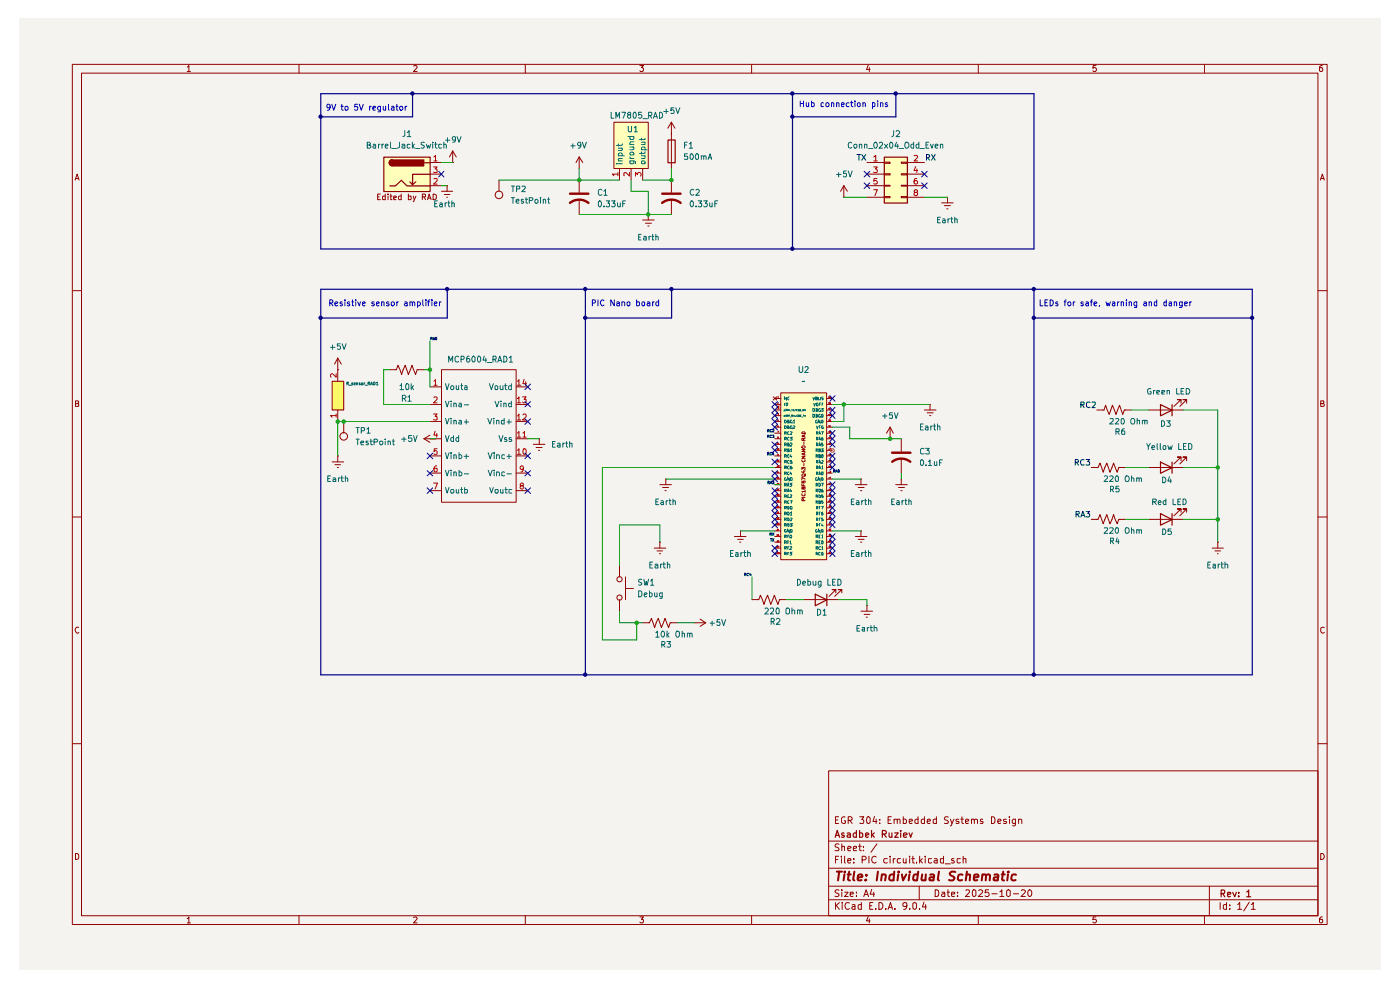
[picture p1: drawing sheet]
<svg xmlns="http://www.w3.org/2000/svg" width="297mm" height="210mm" viewBox="0 0 297 210" stroke-linecap="round" stroke-linejoin="round" font-family="sans-serif">
<path d="M4 4h288.9v201.8h-288.9z" fill="#f5f3ef"/>
<g fill="none" stroke="#910000" stroke-width=".21">
<path d="M15.3 13.7h266.2v182.4h-266.2zM17.3 15.5h262.3v178.7h-262.3zM39.7 14.2l.4-.3v1.3M39.7 15.2h.7M63.4 13.7v1.8M87.7 14l.5-.1 .3 .3-.8 1h.8M111.4 13.7v1.8M135.7 13.9h.8l-.4 .4 .4 .3-.1 .5-.5 .1-.2-.2M159.4 13.7v1.8M184.2 13.8l-.4 1h.8M184.4 14.3v.9M207.5 13.7v1.8"/>
<path d="M232.5 13.9h-.6l-.1 .6 .5-.2 .3 .3v.3l-.3 .3-.5-.2M255.5 13.7v1.8M280.5 13.9l-.6 .3v.8l.3 .2 .3-.1v-.7l-.3-.1-.3 .3M15.9 38.2l.5-1.3 .4 1.3M16 37.9h.6M280.1 38.2l.4-1.3 .4 1.3M280.3 37.9h.6M15.3 61.7h2M279.6 61.7h1.9M16 85.6h.4l.3-.2-.2-.4h-.5v1.2h.6l.1-.5-.3-.1M280.2 85.6l.6-.1v-.5h-.6v1.2l.7-.1v-.3l-.3-.2M15.3 109.7h2"/>
<path d="M279.6 109.7h1.9M16.7 133.1a.58 .58 0 0 0-.8 .6 .58 .58 0 0 0 .8 .5v-.1M280.9 133.1a.46 .46 0 0 0-.7 .2v.7l.2 .2 .3 .1 .2-.2M15.3 157.8h2M279.6 157.8h1.9M175.8 163.5h103.8v30.7h-103.8zM175.8 178.4h103.8M177.2 173.9h.5M177.9 173.2h-.7v1.5h.7M178 179.1l-.6-.1-.2 .2v.4l.5 .2 .3 .4-.2 .2h-.7M178.6 179.7l.2-.2 .4 .1v.8M178.6 179v1.4"/>
<path d="M179.3 173.3l-.4-.1-.4 .4 .1 .9 .3 .2 .4-.1v-.5h-.2M179.9 174l.8-.1a.45 .45 0 0 0-.2-.7h-.6v1.5M180.3 174l.5 .7M182.1 179.5h.6M182.4 179v1.3l.1 .1h.2M182.4 173.2h.8l-.4 .6 .4 .3v.5h-.8M183.2 179.6v.1M183.9 173.4l.3-.2 .3 .2v1.2h-.6zM185.5 173.2l-.3 1.1h.8M185.9 173.8v.9M186 179l-1.2 1.8M186.6 174.6v.1"/>
<path d="M186.6 173.8v.1M188.4 173.9h.5M189.1 173.2h-.7v1.5h.7M189.7 173.9l.2-.1 .5 .1v.8M189.7 173.8v.9M190.4 173.9l.1-.1 .4 .1v.8M191.6 173.8h.4l.3 .2-.1 .6h-.6M191.6 173.2v1.5M192.9 174.3l.7-.2-.1-.3h-.4l-.2 .1v.6l.2 .2 .4-.1M194.8 173.8a.45 .45 0 0 0-.7 .2l.1 .6h.6M194.8 173.2v1.5M196.1 173.8h-.4l-.3 .2 .1 .6h.6"/>
<path d="M196.1 173.2v1.5M196.7 174.3l.7-.2-.2-.3-.5 .1v.6l.3 .2 .3-.1M198.6 173.8h-.4l-.2 .1v.7h.6M198.6 173.2v1.5M201.2 173.3l-.6-.1-.3 .4 .2 .3 .4 .1 .3 .3-.1 .3h-.8M201.6 173.8l.4 .9M202.4 173.8l-.5 1.2-.3 .2M203.4 173.8h-.3l-.3 .2 .3 .3h.3l.1 .2-.3 .2-.4-.1M203.8 173.8h.6M204.1 173.2v1.3l.3 .2M204.8 174.3l.7-.2-.1-.3h-.4l-.2 .1v.6l.2 .2 .4-.1M206.1 173.9l.3-.1h.3v.9"/>
<path d="M206.1 173.8v.9M206.7 173.9l.2-.1 .5 .1v.8M208.5 173.8h-.4l-.1 .2 .1 .3h.4l.1 .2-.2 .2-.4-.1M210.3 173.2a.75 .75 0 0 1 .8 .6 .75 .75 0 0 1-.4 .9h-.4zM211.7 174.3l.7-.2-.1-.3h-.4l-.2 .1v.6l.2 .2 .4-.1M213.5 173.8h-.4l-.2 .2 .2 .3h.4l.1 .2-.3 .2-.4-.1M214.1 173.2v.2M214.1 173.8v.9M215.4 173.8v1.2l-.2 .2-.4-.1M215.4 173.8h-.4l-.3 .2 .1 .6h.6M216.1 173.9l.2-.1 .5 .1v.8M216.1 173.8v.9"/>
<path d="M16 181a.52 .52 0 0 1 .7 .4v.6a.52 .52 0 0 1-.7 .3zM39.7 194.8l.4-.3v1.3M39.7 195.8h.7M63.4 194.2v1.9M87.7 194.7l.5-.2 .3 .3-.8 1h.8M111.4 194.2v1.9M135.7 194.5h.8l-.4 .5h.3v.7l-.5 .1-.2-.2M159.4 194.2v1.9M175.8 190.9h103.8M175.8 188h103.8M175.8 184.2h103.8M177.2 191.5v1.4"/>
<path d="M177.2 182.3h.5M177.4 192l.7 .9M177.9 181.6h-.7v1.5M178 188.8l-.6-.1-.3 .3 .3 .4 .5 .2 .1 .3-.3 .3-.6-.1M178.1 191.5l-.9 .7M178.5 181.6v.2M178.5 182.1v1M178.6 188.7v.2M178.6 189.3v.9M178.7 191.5h.1M178.7 191.9v1M179.2 189.3h.7l-.7 .9h.7"/>
<path d="M179.2 181.6v1.4l.1 .1M179.9 182.6l.6-.1-.1-.4h-.5v.2v.6l.1 .2 .4-.1M179.9 180l.6-.1-.1-.3-.4-.1-.1 .2v.7h.5M180.2 191.5a.67 .67 0 0 0-.9 .6 .67 .67 0 0 0 .8 .7l.1-.1M180.4 189.7l.6-.1v-.3h-.6v.1v.6l.2 .2 .4-.1M180.8 192h.6v.9M181 180l.7-.1v-.3l-.4-.1-.3 .2 .1 .7h.6M181.1 182.9v.2M181.1 182.1v.2M181.4 192.2l-.6 .2-.1 .2 .3 .3 .4-.1M181.7 190v.2M181.7 189.3v.1"/>
<path d="M182.7 192l-.4-.1-.2 .1v.7l.2 .2 .4-.1M182.7 191.5v1.4M182.9 182.4h.6l.2-.3v-.2l-.2-.3h-.6v1.5M183.2 180.4h.1M183.2 190.2l.5-1.5 .6 1.5M183.4 189.8h.7M184.2 194.4l-.4 .9h.8M184.3 181.6v1.5M184.4 194.9v.9M184.5 192.1h.4M184.9 188.7l-.3 1h.9M185.2 191.5h-.7v1.4h.7"/>
<path d="M185.4 189.3v.9M185.8 192.7v.2M185.9 181.8a.63 .63 0 0 0-1 .6 .63 .63 0 0 0 1 .5M186.5 191.5a.73 .73 0 0 1 .8 .7 .73 .73 0 0 1-.8 .7zM187.9 192.7v.2M188.2 182.1h-.6l-.1 .7a.52 .52 0 0 0 .7 .2M188.4 192.9l.5-1.4 .4 1.4M188.6 192.5h.7M188.8 181.6v.2M188.8 182.1v1M189.5 182.1v1M189.8 192.7v.2"/>
<path d="M189.9 182.1h-.2l-.2 .3M191 182.1h-.6v.3v.6h.6M191.6 182.1v.8l.3 .2 .3-.2M192.2 182.1v1M192.4 192l-.3 .3-.5-.1-.1-.2 .1-.5h.5a.84 .84 0 0 1 .3 .8 .84 .84 0 0 1-.7 .6M193 192.7v.2M193 181.6v.2M193 182.1v1M193.4 182.1h.6M193.7 181.6v1.4l.3 .1M193.7 191.5h.4l.3 .2v.9l-.3 .3-.4-.3zM194.4 182.9v.2"/>
<path d="M195 188v2.9M195.1 192.7v.2M195.1 181.6v1.5M195.3 182.6l.4 .5M195.7 182.1l-.6 .5M196 191.4l-.3 1h.8M196.3 181.6v.2M196.3 182.1v1M196.4 191.9v1M197.6 182.1l-.6 .1v.7l.2 .2 .4-.1M198.2 182.1h.5l.1 1M198.4 188.7l.7 .2v1.1l-.4 .2h-.3z"/>
<path d="M198.8 182.5l-.6 .1-.1 .1 .3 .4 .4-.1M199.8 189.3h.5l.1 .9M200.2 182.1l-.7 .1v.7l.2 .2 .5-.1M200.2 181.6v1.5M200.4 189.6h-.5l-.2 .2 .2 .4 .5-.1M200.5 183.2h1.1M200.9 189.3h.5M201.1 188.7v1.3l.3 .2M201.9 189.7l.6-.1v-.3h-.5l-.1 .1v.6l.1 .2 .5-.1M202.4 182.1h-.4l-.1 .3 .1 .2h.3l.2 .3-.2 .2-.4-.1M203.1 190v.2M203.1 189.3v.1"/>
<path d="M203.7 182.1l-.6 .1v.7l.2 .2 .4-.1M204.3 182.2l.6-.1v1M204.3 181.6v1.5M204.9 188.9l.2-.2h.3l.3 .5-.9 1h.9M206.4 188.9l.3-.2 .3 .3v.9l-.3 .3a.82 .82 0 0 1-.3-1.3zM207.5 194.2v1.9M207.6 188.9l.2-.2h.3l.4 .5-1 1h1M209.7 188.7h-.6l-.1 .7 .6-.1 .2 .3v.3l-.2 .3-.6-.2M210.4 189.6h1.1M212.1 189.2l.4-.5v1.5M212.1 190.2h.9M213.6 189l.3-.3 .4 .3v.9l-.3 .3-.4-.3z"/>
<path d="M215 189.6h1.1M216.7 188.9l.2-.2h.3l.3 .5-.9 1h.9M218.4 188.7a.75 .75 0 0 1 .5 .8 .75 .75 0 0 1-.5 .7 .92 .92 0 0 1 0-1.5zM232.5 194.5h-.6l-.1 .6 .6-.1 .2 .5-.3 .3-.5-.2M255.5 194.2v1.9M256.6 188v6.2M258.8 191.5v1.4M260.2 192l-.4-.1-.3 .1v.7l.3 .2 .4-.1M260.2 191.5v1.4M260.9 192.7v.2M260.9 192v.1M262.6 191.9l.4-.4v1.4"/>
<path d="M262.6 192.9h.8M265 191.4l-1.2 1.8M265.5 191.9l.4-.4v1.4M265.5 192.9h.8M280.2 181a.65 .65 0 0 1 .7 .7 .65 .65 0 0 1-.7 .6zM280.5 194.5h-.2l-.4 .3 .1 .9a.43 .43 0 0 0 .6-.1 .43 .43 0 0 0-.1-.6h-.5l-.1 .3"/>
</g>
<g fill="none" stroke="#910000" stroke-width=".25">
<path d="M177.2 177.6l.4-1.4 .5 1.4M177.3 177.2h.6M179 176.8l-.3-.1-.2 .2 .2 .3h.3l.1 .2-.1 .2-.5-.1M179.7 176.8l.4-.1 .3 .1v.8M180.4 177l-.7 .2v.3h.7M181.7 176.8l-.5-.1-.2 .2 .1 .6h.6M181.7 176.2v1.4M182.4 176.8l.4-.1 .2 .2-.1 .6h-.5M182.4 176.2v1.4M183.6 177.2l.7-.2-.1-.2-.4-.1-.2 .1v.6l.2 .2 .4-.1M184.9 176.2v1.4M185.1 177.1l.4 .5"/>
<path d="M185.5 176.7l-.6 .5M187.2 176.9l.7-.1 .1-.4-.3-.2h-.5v1.4M187.5 176.9l.5 .7M188.6 176.7v.7l.2 .2 .4-.1M189.2 176.7v.9M189.8 176.7h.8l-.8 .9h.8M191.1 176.2v.1M191.1 176.7v.9M191.7 177.2l.7-.2-.2-.3-.5 .1v.6l.2 .2 .4-.1M192.8 176.7l.4 .9 .3-.9M259.1 189.5h.6v-.6l-.6-.1v1.4M259.4 189.5l.4 .7"/>
<path d="M260.4 189.7l.7-.1-.1-.3h-.5l-.1 .2 .1 .6h.5M261.5 189.3l.4 .9 .4-.9M262.8 190.1v.1M262.8 189.3v.2M264.5 189.2l.4-.4v1.4M264.5 190.2h.8"/>
</g>
<g fill="none" stroke="#910000" stroke-width=".42">
<path d="M177.5 184.9h1.1M178 184.9l-.2 1.9M179.1 185.5l-.1 1.3M179.2 184.9v.2M179.8 185.5h.7M180.1 184.9l-.2 1.6 .4 .3M181.2 184.9l-.2 1.6 .2 .3M182 186.2l.9-.2v-.4a.6 .6 0 0 0-.9 .1v1h.8M183.7 186.6l.1 .1h-.3l.2-.1-.1 .2M183.8 185.6v.1M186.2 184.9l-.2 1.9M187.1 185.7l.2-.2 .6 .1-.1 1.2"/>
<path d="M187.1 185.5l-.2 1.3M189.6 185.6l-.5-.1-.3 .2-.1 .9a.64 .64 0 0 0 .8 .1M189.7 184.9l-.2 1.9M190.6 185.5l-.2 1.3M190.6 184.9v.2M191.3 185.5l.3 1.3 .7-1.3M192.9 185.5l-.1 1.3M193 184.9v.2M194.7 185.6h-.8l-.2 .8 .1 .3 .2 .1 .5-.1M194.8 184.9l-.3 1.9M195.6 185.5l-.1 1a.49 .49 0 0 0 .8 .1M196.4 185.5l-.1 1.3"/>
<path d="M197.3 185.6h.8l-.1 1.2M198.1 186l-.8 .2-.1 .1v.4l.1 .1 .7-.1M199.2 184.9l-.3 1.6 .3 .3M202.7 185l-.8-.1-.4 .3 .1 .4 .9 .6-.4 .6-.8-.1M204.2 185.6l-.5-.1-.4 .2v.9a.64 .64 0 0 0 .8 .1M205 185.7l.3-.2 .5 .1-.1 1.2M205.1 184.9l-.2 1.9M206.6 186.2l1-.2-.1-.4a.6 .6 0 0 0-.9 .1v1h.7M208.4 185.7l.3-.2 .4 .1v1.2M208.4 185.5l-.1 1.3M209.2 185.7a.47 .47 0 0 1 .4-.2 .47 .47 0 0 1 .4 .2v1.1M211 185.6h.7l-.1 1.2"/>
<path d="M211.7 186l-.8 .2-.1 .1v.4h.8M212.5 185.5h.7M212.8 184.9l-.2 1.6 .4 .3M213.8 185.5l-.1 1.3M213.9 184.9l-.1 .1h.2l-.1-.1-.1 .2M215.5 185.6l-.5-.1-.3 .2-.1 .9a.64 .64 0 0 0 .9 .1"/>
</g>
<g fill="#ffb">
<path d="M165.6 83.3h9.8v35.4h-9.8z"/>
<path d="M81.4 33.3h9.8v7.3h-9.8z"/>
<path d="M130.2 25.9h7.3v9.8h-7.3z"/>
<path d="M187.6 33.3h4.9v9.7h-4.9z"/>
</g>
<path d="M70.5 80.9h2.4v6.1h-2.4z" fill="#fffc00"/>
<g fill="none" stroke="#910000" stroke-width=".21">
<path d="M164 84.2l.8 .7M164.4 84.5h1.2M164.4 85.8h1.2M164.4 87h1.2M164.4 88.2h1.2M164.4 89.4h1.2M164.4 90.6h1.2M164.4 91.9h1.2M164.4 93.1h1.2M164.4 94.3h1.2M164.4 95.5h1.2M164.4 96.7h1.2"/>
<path d="M164.4 98h1.2M164.4 99.2h1.2M164.8 84.2l-.8 .7M165.6 83.3h9.8v35.4h-9.8zM170.1 99.6v-.4l.3 .2 .1-.2h.2v.4M170.1 97.6v.2l.3 .2 .4-.2-.1-.2M170.1 96.8h.7l-.7 .4h.7M170.1 95.4h.7l-.7 .4h.7M170.1 94.7l.6-.1 .1 .3-.4 .2-.3-.2zM170.1 91.7l.6-.1 .1 .4h-.7zM170.4 99.9h.4M170.5 93.4v-.4h-.4v.4h.7"/>
<path d="M170.5 99.8v.5l-.5-.2M170.5 93.7v.6M170.5 98.3v.5M170.6 92.3v.3M170.6 96.1v.4M170.8 96l-.7 .3 .7 .2M170.8 92.2l-.7 .3 .7 .2M170.8 93l-.3 .2M175.4 84.5h1.2M175.4 85.8h1.2M175.4 87h1.2M175.4 88.2h1.2"/>
<path d="M175.4 89.4h1.2M175.4 90.6h1.2M175.4 91.9h1.2M175.4 93.1h1.2M175.4 94.3h1.2M175.4 95.5h1.2M175.4 96.7h1.2M175.4 98h1.2M175.4 99.2h1.2M188.8 93.1h.1M188.8 90.6l.7 1.3M188.8 90.6l-.7 1.3"/>
<path d="M188.8 90.6v2.5M191.2 93.1v2.7M191.2 97.2v3.2M196.1 87h2.5M196.7 87.6h1.3M197.2 88.2h.3M197.3 85.8h.1M197.3 85.8v1.2M164.4 100.4h1.2M164.4 101.6h1.2M164.4 102.8h1.2M164.4 104.1h1.2"/>
<path d="M164.4 105.3h1.2M164.4 106.5h1.2M164.4 107.7h1.2M164.4 108.9h1.2M164.4 110.2h1.2M164.4 111.4h1.2M164.4 112.6h1.2M164.4 113.8h1.2M164.4 115h1.2M164.4 116.3h1.2M164.4 117.5h1.2M170.1 104.8l.2 .4h.3l.2-.2-.1-.2"/>
<path d="M170.1 102.6v.5h.7M170.1 102v.4l.4 .1-.1-.5h.4l-.1 .5M170.1 100.7l.4-.2 .3 .2v.2l-.6 .1zM170.1 105.5h.7M170.4 103.5l.1-.2 .3 .1-.1 .3h-.2l-.3-.4-.1 .4h.3M170.5 106.2v-.3l-.3-.1-.1 .4h.7M170.5 102.8v.3M170.8 104.2h-.7l.2 .2M170.8 101.6l-.7-.3v.5M170.8 104v.4M170.9 100.5l-.3 .4M175.4 100.4h1.2"/>
<path d="M175.4 101.6h1.2M175.4 102.8h1.2M175.4 104.1h1.2M175.4 105.3h1.2M175.4 106.5h1.2M175.4 107.7h1.2M175.4 108.9h1.2M175.4 110.2h1.2M175.4 111.4h1.2M175.4 112.6h1.2M175.4 113.8h1.2M175.4 115h1.2"/>
<path d="M175.4 116.3h1.2M175.4 117.5h1.2M181.5 102.8h2.4M181.5 113.8h2.4M182.1 114.4h1.2M182.1 103.4h1.2M182.6 104.1h.2M182.6 115h.2M182.6 112.6h.1M182.6 101.6h.1M182.6 101.6v1.2M182.6 112.6v1.2"/>
<path d="M190 102.8h2.5M190.6 103.4h1.3M191.1 104.1h.3M191.2 101.6h.1M191.2 101.6v1.2"/>
</g>
<g fill="none" stroke="#b90000" stroke-width=".21">
<path d="M164.8 86.2h.4l-.2 .2h.2v.3l-.4 .1M164.8 95.2l.1-.1v.3M164.8 96.4l.1 .2M164.8 97.7l.1-.1v.3M164.8 98.9l.1-.1v.2M164.8 95.4h.2M164.8 96.6h.2M164.8 97.9h.2M164.8 99h.2M165 84.2l.1-.1-.1 .3M165 85.4l.1 .3M165 87.4l-.2 .4h.4"/>
<path d="M165 91.5h.2l-.2 .3M165 92.9v-.2v.2h.1M165.1 89l-.1 .3M165.1 90.3v.2l-.1-.1M165.1 94l-.1 .1v-.1v.2M165.1 95.1l.1 .1v.2zM165.1 96.4l.1 .2M165.1 97.6h.1l-.1 .3h.1M165.1 98.8h.1v.2h-.1M165.1 96.6h.1M165.2 87.6v.4M175.9 92.7l-.1 .2h.2"/>
<path d="M175.9 94l-.1 .1h.2M175.9 95.1l-.1 .2h.2M175.9 96.3l-.1 .2h.2M175.9 97.6l-.1 .2h.2M175.9 98.8l-.1 .2h.2M175.9 92.8v.1M175.9 94v.2M175.9 95.2v.2M175.9 96.5v.1M175.9 97.7v.2M175.9 98.9v.1M176 84.1h-.2l.2 .3h-.2"/>
<path d="M176 85.4h-.2l.2 .1-.1 .2-.1-.1M176 86.6h-.2v.2h.2h-.2M176 87.9h-.2h.2l-.1 .2-.1-.1M176 89h-.2l.2 .1v.2h-.2M176 90.3h-.2l.2 .1-.2 .1M176 91.5h-.2l.2 .1v.2h-.2M176.1 86.6v.2h.2M176.1 87.9l.1 .2-.1-.1M176.1 89l.1 .3M176.1 90.3v.2M176.1 91.5l.1 .3zM176.1 94h.1l-.1 .2 .1-.2"/>
<path d="M176.1 95.1h.2l-.2 .3M176.1 98.8v.2h.2M176.2 84.1v.3l-.1-.1M176.2 85.4v.3l-.1-.1M176.2 92.9l-.1-.2v.2M176.2 96.4v.2l-.1-.1M176.2 97.6l-.1 .3M176.2 86.7v.1M176.2 98.9v.1M164.8 100.1h.1v.2M164.8 101.3l.1-.1v.3M164.8 102.5l.1 .2"/>
<path d="M164.8 103.8l.1-.1v.2M164.8 105l.1-.1v.2M164.8 106.2h.1v.2M164.8 107.4l.2-.1-.2 .3h.2M164.8 108.6h.2l-.2 .3h.2M164.8 109.8h.2l-.2 .2h.2M164.8 111.1h.2l-.2 .1h.2M164.8 112.2h.2l-.2 .3h.2M164.8 113.5l.2-.1-.2 .3h.2M164.8 114.7h.2l-.2 .3h.2M164.8 115.9h.2l-.2 .2h.2M164.8 117.2h.2l-.2 .1h.2"/>
<path d="M164.8 100.3h.2M164.8 101.5h.2M164.8 102.7h.2M164.8 103.9h.2M164.8 105.1h.2M164.8 106.4h.2M165.1 103.7h.1v.2M165.1 107.4l.1-.1v.3h-.1zM165.1 108.6l.1 .3M165.1 109.8h.1l-.1 .2h.1M165.1 111h.1v.2h-.1M165.1 115.9h.1v.2"/>
<path d="M165.1 117.2h.1h-.1l.1 .1zM165.1 108.9h.1M165.2 100.1l-.1 .1h.1M165.2 102.5l-.1 .2h.1l-.1-.1M165.2 104.9l-.1 .1 .1 .1h-.1l.1-.1zM165.2 112.2l-.1 .2h.1M165.2 114.7v.3v-.2h-.1M165.2 100.1v.2M165.2 112.3v.2M165.2 101.2h-.1v.2h.1l-.1 .1M165.2 106.2v.1l-.1-.1h.1l-.1 .2M165.2 113.4h-.1l.1 .3h-.1"/>
<path d="M175.8 104.9h.2v.2h-.2M175.8 106.2h.2l-.1 .2-.1-.1M175.8 107.3h.2v.3h-.2M175.8 108.6h.2l-.1 .3-.1-.1M175.8 109.8h.2v.2h-.2M175.8 111h.2v.2h-.2M175.8 112.2h.2v.3h-.2M175.8 113.4h.2v.3h-.2M175.8 114.7h.2l-.1 .3-.1-.1M175.8 115.9h.2v.2h-.2M175.8 117.2h.2l-.2 .1h.2M175.9 100.1l-.1 .1h.2"/>
<path d="M175.9 101.2l-.1 .2h.2M175.9 102.4l-.1 .3h.2M175.9 103.7l-.1 .2h.2M175.9 100.1v.2M175.9 101.3v.2M175.9 102.6v.1M175.9 103.8v.1M176.1 100.1l.1 .2-.1-.1M176.1 101.2l.1 .3M176.1 102.5v.2M176.1 103.7l.1 .2zM176.1 106.2h.1l-.1 .2 .1-.2"/>
<path d="M176.1 107.3h.2l-.2 .3M176.1 111v.1h.2M176.1 112.2v.3M176.1 113.5l.1-.1v.3M176.1 114.8l.1-.1-.1 .3M176.1 115.9l.1 .2zM176.2 105l-.1-.1v.2M176.2 108.6v.3l-.1-.2M176.2 109.8l-.1 .2M176.2 117.2h-.1v.1M176.2 111.1v.1"/>
</g>
<g fill="none" stroke="#006665" stroke-width=".21">
<path d="M166.3 86.8v.4h.2v-.4M166.3 88v.4h.2v-.4M166.4 89.1h.3l.2 .3-.2 .3h-.3zM166.4 90.3a.33 .33 0 0 1 .4 .2 .33 .33 0 0 1-.1 .4h-.3zM166.4 91.8h.4l.1-.1-.5-.1v.6M166.4 93.1h.3l.2-.2-.5-.1v.6M166.4 94.3h.4l.1-.2-.5-.1v.6M166.4 95.6h.3l.2-.3-.5-.1v.6M166.4 96.8h.4l.1-.2-.5-.2v.7M166.4 97.9h.4l.1-.1-.5-.1v.6M166.4 99.2h.4l.1-.2-.5-.1v.6M166.4 85.5v.6"/>
<path d="M166.6 91.8l.3 .4M166.6 93.1l.3 .3M166.6 94.3l.3 .3M166.6 95.6l.3 .2M166.6 96.8l.3 .3M166.6 97.9l.3 .4M166.6 99.2l.3 .3M166.7 87.2l.1-.4 .1 .4M166.7 88.4l.1-.4 .1 .4M166.7 87.1h.2M166.7 88.3h.2M166.8 85.5l.3 .1v.3l-.2 .2h-.1z"/>
<path d="M166.9 84.2v.6l-.5-.6v.6M167 87l.3-.2h-.3v.4M167 88.2l.3-.1-.3-.1v.4M167.1 89.4h.3v-.3h-.3v.6h.3v-.1l-.1-.2M167.1 90.7l.3-.1-.1-.3h-.2v.6l.3-.1-.1-.1M167.1 94.3h.3l-.1-.3h-.2v.6l.3-.1-.1-.2M167.1 95.5h.3v-.3h-.3v.6h.3v-.1l-.1-.2M167.1 87l.2 .2M167.1 88.2l.2 .2M167.4 86.8h.1M167.4 88h.1M167.4 84.3h-.3v.4l.3 .1"/>
<path d="M167.4 91.6h-.2l-.2 .2 .2 .4 .2-.1M167.4 92.9l-.2-.1-.2 .2 .2 .4h.2M167.4 96.5l-.1-.1-.3 .3 .3 .4 .1-.1M167.4 97.7h-.2l-.2 .2 .2 .4 .2-.1M167.4 99l-.2-.1-.2 .2 .2 .4h.2M167.4 86.8v.4M167.4 88v.4M167.6 91.6l.4 .1-.4 .5h.4M167.6 92.8h.4l-.2 .2h.2v.3l-.4 .1M167.6 94h.3l.1 .1-.4 .5h.4M167.6 95.4l.3-.2v.6M167.6 87.2h.3"/>
<path d="M167.6 88.5h.3M167.6 95.8h.4M167.8 96.4l-.2 .4h.4M167.9 86.8h.2M168 88.2h.1v-.2h-.1v.4M168 97.7h-.3l-.1 .2h.3l.1 .3h-.4M168 98.9l-.4 .2v.3l.4 .1v-.4l-.4 .1M168 96.7v.4M168 89.1h-.2l-.2 .3 .2 .3h.2v-.2M168 90.4v-.1a.33 .33 0 0 0-.3 .3 .33 .33 0 0 0 .1 .3h.2v-.2M168 86.8v.4M168 88.2l.1 .2"/>
<path d="M168.2 86.8l.3 .4M168.3 89.3l.2-.2v.6M168.3 90.4l.2-.1 .1 .2-.4 .4h.4M168.3 88l.2 .4M168.3 89.7h.3M168.5 86.8l-.3 .4M168.5 88l-.2 .4M168.8 86.8l-.3 .5M169 88l-.4 .5M169.1 86.8h-.1v.3l.1 .1M169.2 88l-.1 .1v.3h.1M169.3 86.8l.3 .1-.1 .3h-.2z"/>
<path d="M169.4 88l.3 .1-.1 .3h-.2zM169.9 86.8l-.2 .1v.3h.2M170 88l-.3 .2 .3 .2M170 87.2h.2M170.1 88.5h.2M170.3 87l.3-.2h-.3v.4M170.4 87l.2 .2M170.4 88h.2M170.5 88v.4M170.7 86.8l.2 .4M170.7 88l.2 .4M170.9 86.8l-.2 .4"/>
<path d="M170.9 88l-.2 .4M172.4 84.2l.2 .6 .3-.6M172.4 86.7l.4 .1-.1 .5h-.3zM172.4 87.9h.4v.6h-.2h-.2zM172.6 85.5l.2 .6 .2-.6M173 84.6l.4-.1-.1-.3h-.3v.6h.4l-.1-.2M173.1 86.9h.3v-.2h-.3v.6h.3l.1-.2-.2-.2M173.1 88.2h.3l-.1-.3h-.2v.6l.4-.1-.2-.2M173.1 95.6l.4-.2-.1-.2h-.3v.6M173.1 96.8h.3l.1-.2-.4-.2v.7M173.2 90.3l.2 .6 .2-.6M173.2 91.8h.3v-.1l-.3-.1v.6"/>
<path d="M173.2 93.1l.3-.2-.3-.1v.6M173.2 94.3h.3v-.2l-.3-.1v.6M173.2 97.9h.3v-.1l-.3-.1v.6M173.2 99.2h.3v-.2l-.3-.1v.6M173.2 95.6l.3 .2M173.2 96.8l.3 .3M173.3 85.5l.2 .1v.5l-.3-.1zM173.3 91.8l.2 .4M173.3 93.1l.2 .3M173.3 94.3l.2 .3M173.3 97.9l.2 .4M173.3 99.2l.2 .3"/>
<path d="M173.4 89.1l-.4 .1 .1 .5h.3l-.1-.2M173.6 84.2l.1 .6 .4-.1v-.5M173.7 92.2l.2-.6 .2 .6M173.7 93.4l.2-.6 .2 .6M173.7 94.6l.2-.6 .2 .6M173.7 95.5h.3l.1-.2-.4-.1v.6h.3l.1-.2-.2-.1M173.7 96.8l.4-.2-.2-.2h-.2v.7h.3l.1-.3h-.2M173.7 98.3l.2-.6 .2 .6M173.7 99.5l.2-.6 .2 .6M173.7 90.3h.4M173.7 92h.4M173.7 93.2h.4"/>
<path d="M173.7 94.5h.4M173.7 98.1h.4M173.7 99.3h.4M173.8 85.7h.3M173.9 90.3v.6M174 89.1v.6l-.4-.6v.6M174.1 86.7h-.3l-.2 .2 .2 .4h.3l-.1-.3M174.1 87.9h-.1a.34 .34 0 0 0-.4 .3 .34 .34 0 0 0 .4 .3v-.2M174.1 85.5h-.3v.6M174.2 86.7h.4l-.2 .2 .2 .1v.2l-.4 .1M174.2 91.6h.4l-.2 .6M174.2 95.2h.4l-.2 .3 .2 .1v.1h-.4"/>
<path d="M174.3 89.1a.3 .3 0 0 1 .3 .3 .3 .3 0 0 1-.3 .3zM174.3 97.7h.3v.2l-.4 .4h.4M174.3 99l.2-.1v.6M174.3 99.5h.3M174.4 87.9a.35 .35 0 0 1 .3 .3 .35 .35 0 0 1-.3 .3zM174.4 96.4a.35 .35 0 0 1 .3 .4 .35 .35 0 0 1-.3 .3zM174.4 85.7h.2M174.6 90.4v-.1a.33 .33 0 0 0-.3 .3 .33 .33 0 0 0 .1 .3h.2v-.2h-.1M174.6 92.8l-.3 .1v.5l.3-.1v-.3l-.3 .1M174.6 94h-.3v.3l.2-.1 .1 .3-.1 .1h-.2M174.6 84.3h-.3l.1 .3h.2v.2h-.3M174.6 85.5h-.2v.6"/>
<path d="M166.4 100.4h.4l.1-.2-.5-.1v.6M166.4 102.8h.4l.1-.1-.5-.2v.7M166.4 104.1h.3l.2-.2-.5-.1v.6M166.4 105.3h.4l.1-.2-.5-.1v.6M166.4 106.5h.4l.1-.2-.5-.1v.6M166.4 107.8h.3l.2-.3-.5-.1v.6M166.4 108.9h.4l.1-.1-.5-.2v.7M166.4 110.2h.3l.2-.2-.5-.1v.6M166.4 111.4h.4l.1-.2-.5-.1v.6M166.4 113.9h.3l.2-.3-.5-.1v.6M166.4 115h.4l.1-.1-.5-.2v.7M166.4 116.3h.3l.2-.2-.5-.1v.6"/>
<path d="M166.4 117.5h.4l.1-.2-.5-.1v.5M166.6 100.4l.3 .3M166.6 102.8l.3 .4M166.6 104.1l.3 .3M166.6 105.3l.3 .3M166.6 106.5l.3 .3M166.6 107.8l.3 .2M166.6 108.9l.3 .4M166.6 110.2l.3 .3M166.6 111.4l.3 .3M166.6 113.9l.3 .2M166.6 115l.3 .4"/>
<path d="M166.6 116.3l.3 .3M166.6 117.5l.3 .2M166.8 101.3h-.3l-.1 .2 .1 .4 .4-.1v-.1h-.2M166.8 112.3l-.4 .1v.4l.2 .1 .3-.1v-.1h-.2M167 103.2l.2-.7 .2 .7M167 104.4l.2-.6 .2 .6M167 102.9h.4M167 104.2h.4M167.1 107.4a.3 .3 0 0 1 .4 .3 .3 .3 0 0 1-.4 .3zM167.1 108.6a.34 .34 0 0 1 .4 .3 .34 .34 0 0 1-.4 .4zM167.1 109.9a.3 .3 0 0 1 .4 .3 .3 .3 0 0 1-.4 .3zM167.1 111.1a.3 .3 0 0 1 .3 .3 .3 .3 0 0 1-.3 .3z"/>
<path d="M167.1 105.3h.2M167.1 113.8h.2M167.1 115h.2M167.1 116.2h.2M167.1 117.5h.2M167.4 105h-.3v.6h.3M167.4 113.5h-.3v.6M167.4 114.7h-.3v.7M167.4 116h-.3v.6M167.4 117.2h-.3v.5M167.4 100.1h-.2l-.2 .3 .1 .2h.3M167.4 101.3v.6l-.3-.6v.6"/>
<path d="M167.4 106.2h-.2l-.2 .3 .1 .2h.3M167.4 112.3v.6l-.3-.6v.6M167.5 102.5h.5l-.3 .3h.3v.2l-.2 .2-.3-.1M167.5 115l.2-.3v.7M167.5 116.1h.5l-.5 .5h.5M167.5 117.2h.5l-.3 .2h.2l.1 .3h-.5M167.5 115.4h.5M167.6 105h.3l.1 .2-.5 .4h.5M167.6 106.2h.4l-.2 .6M167.6 108.8l.3-.2v.7M167.6 109.9l.4 .1-.4 .5h.4M167.6 111.1h.4l-.2 .2h.2v.3l-.4 .1"/>
<path d="M167.6 113.5h.3v.6h-.3l-.1-.2zM167.6 109.3h.4M167.7 101.3l.3 .1v.5h-.3zM167.7 103.7l-.2 .5h.5M167.7 107.4h.3v.6h-.3zM167.7 112.3l.3 .1v.4l-.1 .1h-.2zM167.8 100.1l-.2 .4h.4M167.9 103.9v.5M168 100.3v.4M173.1 102.8h.3l.1-.1-.4-.2v.7M173.1 104.1l.4-.2-.1-.1h-.3v.6M173.1 105.3h.3l.1-.2-.4-.1v.6"/>
<path d="M173.1 106.5h.3l.1-.2-.4-.1v.6M173.1 113.9h.3l.1-.4h-.4v.6M173.1 115h.4l-.1-.3h-.3v.7M173.1 116.3l.4-.2-.1-.1h-.3v.6M173.1 117.5l.4-.1-.2-.2h-.2v.5M173.2 100.4h.3v-.2l-.3-.1v.6M173.2 107.8l.3-.3-.3-.1v.6M173.2 108.9h.3v-.1l-.3-.2v.7M173.2 110.2l.3-.2-.3-.1v.6M173.2 111.4l.3-.1-.1-.2h-.2v.6M173.2 102.8l.3 .4M173.2 104.1l.3 .3"/>
<path d="M173.2 105.3l.3 .3M173.2 106.5l.3 .3M173.2 116.3l.3 .3M173.2 117.5l.3 .2M173.3 100.4l.2 .3M173.3 107.8l.2 .2M173.3 108.9l.2 .4M173.3 110.2l.2 .3M173.3 111.4l.2 .3M173.3 113.9l.2 .2M173.3 115l.2 .4M173.4 101.3l-.4 .1 .1 .5h.3l-.1-.2"/>
<path d="M173.4 112.3l-.4 .1v.4l.3 .1v-.2M173.7 100.7l.2-.6 .2 .6M173.7 102.5l.4 .2v.3l-.3 .2zM173.7 103.8l.4 .1-.1 .5h-.3zM173.7 105l.4 .1-.1 .5h-.3zM173.7 106.5h.3l.1-.2-.4-.1v.6h.3l.1-.2-.2-.1M173.7 113.8h.3M173.7 115h.3M173.7 100.6h.4M173.8 107.7h.2M173.8 108.9h.2M173.8 110.1h.2"/>
<path d="M173.8 111.4h.2M174 101.3v.6l-.4-.6v.6M174 112.3v.6l-.4-.6v.6M174.1 107.4h-.3v.6M174.1 108.6h-.3v.7M174.1 109.9h-.3v.6M174.1 111.1h-.3v.6M174.1 113.5h-.4v.6h.4M174.1 114.7h-.4v.7h.4M174.1 116.1l-.3-.1-.2 .2 .2 .4 .3-.1M174.1 117.2h-.1a.33 .33 0 0 0-.3 .2 .33 .33 0 0 0 .1 .3h.3M174.2 102.5h.4l-.2 .7"/>
<path d="M174.2 107.4h.4l-.2 .6M174.3 100.1a.3 .3 0 0 1 .4 .3 .3 .3 0 0 1-.3 .3zM174.3 101.3a.3 .3 0 0 1 .3 .3 .3 .3 0 0 1-.3 .3zM174.3 112.3h.2a.33 .33 0 0 1 .1 .4 .33 .33 0 0 1-.3 .2zM174.3 113.7l.2-.2v.6M174.3 116.1l.2-.1v.6M174.3 114.1h.3M174.3 116.6h.3M174.4 111.1l-.1 .4h.3M174.4 114.7a.35 .35 0 0 1 .3 .3 .35 .35 0 0 1-.3 .4zM174.4 117.2l.2 .2v.3h-.3zM174.6 103.8l-.3 .1v.5l.3-.1v-.3l-.3 .1"/>
<path d="M174.6 105h-.3v.3l.3-.1v.3l-.3 .1M174.6 106.2h-.3v.3l.2-.1 .1 .3-.1 .1-.2-.1M174.6 108.6l-.3 .2v.4l.2 .1 .1-.2v-.2h-.3v.1M174.6 109.9h-.3v.2h.3v.3h-.3M174.6 111.3v.4"/>
</g>
<path d="M176.8 99.9h.3v-.1l-.3-.1v.5M177 99.9l.1 .3M177.8 99.7l.3 .1-.1 .4h-.2l-.1-.3zM177.2 100.2l.3-.5 .2 .5M177.3 100h.3" fill="none" stroke="#0f0f0f" stroke-width=".21"/>
<path d="M189.3 96h3.8M189.3 98a3.1 3.1 0 0 1 3.8 0" fill="none" stroke="#910000" stroke-width=".51"/>
<path d="M81.4 33.3h9.8v7.3h-9.8zM82.7 39.4h1.2l1.3-1.2 1.1 1.2h4.9M83.2 33.9a.64 .64 0 0 0-.6 .6 .64 .64 0 0 0 .6 .7" fill="none" stroke="#910000" stroke-width=".25"/>
<path d="M82.8 34.1l.4-.2v1.3a.63 .63 0 0 1-.6-.4 .63 .63 0 0 1 .2-.7z" fill="#910000"/>
<path d="M83.2 33.9a.64 .64 0 0 0-.6 .6 .64 .64 0 0 0 .6 .7M88.2 38.6l-.7 .6" fill="none" stroke="#910000" stroke-width=".25"/>
<path d="M83.2 33.9h6.7v1.3h-6.7z" fill="#910000"/>
<g fill="none" stroke="#910000" stroke-width=".25">
<path d="M83.2 33.9h6.7v1.3h-6.7zM90 34.5h1.2M91.2 37h-3.7v2.2l-.6-.6M141.7 29.7h1.5v4.8h-1.5zM187.6 33.3h4.9v9.8h-4.9zM246.2 85.8l2.4 1.2-2.4 1.2zM246.2 98l2.4 1.2-2.4 1.2zM248.6 85.8v2.4M248.6 98v2.4M246.2 108.9l2.4 1.3-2.4 1.2zM248.6 108.9v2.5M173 126l2.4 1.2-2.4 1.3z"/>
<path d="M175.4 126v2.5"/>
</g>
<g fill="none" stroke="#910000" stroke-width=".21">
<path d="M91.2 34.5h2.5M91.2 36.9h2.5M91.2 39.4h2.5M94.8 39.4h.1M94.8 39.4v1.2M96 34.5h.1M96 32l-.6 1.3M96 32l.8 1.3M96 32v2.5M105.9 38.2v2.4M122.9 35.7h.1M122.9 33.3v2.4"/>
<path d="M122.9 38.2v2.6M122.9 33.3l-.7 1.2M122.9 33.3l.7 1.2M130.2 25.9h7.3v9.8h-7.3zM131.4 35.7v2.5M133.9 35.7v2.5M136.3 35.7v2.5M142.4 28.4h.1M142.4 25.9v9.8M142.4 38.2v2.6M142.4 25.9l-.7 1.3M142.4 25.9l.8 1.3"/>
<path d="M179 39.4l-.7 1.2M179 39.4l.8 1.2M179 39.4v2.4M183.9 34.5h3.7M183.9 36.9h3.7M183.9 39.4h3.7M187.6 34.4h1.2v.2h-1.2zM187.6 36.9h1.2v.2h-1.2zM187.6 39.3h1.2v.2h-1.2zM191.2 34.4h1.3v.2h-1.3zM191.2 36.9h1.3v.2h-1.3zM191.2 39.3h1.3v.2h-1.3z"/>
<path d="M192.5 34.5h3.6M192.5 36.9h3.6M192.5 39.4h3.6M80.1 41.8h.4M80.7 41.2h-.6v1.2h.6M81.7 41.2v1.2h-.5v-.8h.5M82.3 41.2v.1M82.3 41.6v.8M82.7 41.6h.5M82.9 41.2v1.2h.3M83.5 42l.6-.2-.1-.2h-.4l-.1 .2 .1 .6h.4M85.1 41.2v1.2h-.4l-.2-.2v-.4l.2-.2h.4"/>
<path d="M86.6 41.2v1.2h.5v-.8h-.5M87.7 41.6l.2 .8M88.2 41.6l-.4 1.1-.1 .1M89.6 41.8h.6l.1-.5-.7-.1v1.2M89.9 41.8l.4 .6M90.7 42.4l.3-1.2 .5 1.2M90.8 42h.6M91.9 41.2l.7 .2v.7l-.3 .3h-.4zM93.7 40.6h2.3M94.3 41.3h1.1M94.8 41.8h.1M122.9 42.4v3.1"/>
<path d="M136.3 46.7h2.5M136.9 47.3h1.3M137.4 47.9h.3M137.5 45.5h.1M137.5 45.5v1.2M142.4 42.4v3.1M179 41.8h.1M183.9 41.8h3.7M187.6 41.7h1.2v.2h-1.2zM191.2 41.7h1.3v.2h-1.3zM192.5 41.8h3.6M199.7 43h2.5"/>
<path d="M200.3 43.6h1.3M200.9 44.3h.2M201 41.8h.1M201 41.8v1.2M71.6 78.4h.1M71.6 76v4.9M71.6 76l-.6 1.2M71.6 76l.8 1.2M82.7 78.4h1.4l.3-.9 .8 1.9 .8-1.9 .6 1.9 .8-1.9 .8 1.9 .3-1h1.4M93.7 78.4h15.8v28.1h-15.8zM70.5 80.9h2.4v6.1h-2.4zM70.5 98h2.4"/>
<path d="M71.1 98.6h1.1M71.6 99.2h.2M71.6 96.7h.1M71.6 87v2.4M71.6 96.7v1.3M72.9 89.4v2.5M89.9 93.1h3.8M89.9 93.1l1.3 .7M91.2 82.1h2.5M91.2 85.8h2.5M91.2 89.4h2.5M91.2 96.7h2.5"/>
<path d="M91.2 92.3l-1.3 .8M92.4 93.1h.1M109.5 82.1h2.5M109.5 85.8h2.5M109.5 89.4h2.5M109.5 93.1h2.5M109.5 96.7h2.5M113.1 94.3h2.5M113.7 94.9h1.3M114.2 95.5h.3M114.4 93.1h.1M114.4 93.1v1.2"/>
<path d="M231.5 99.2h1.4l.5-1 .6 2 .8-2 .7 2 .7-2 .8 2 .3-1h1.5M232.7 87h1.5l.3-1 .8 1.9 .7-1.9 .7 1.9 .8-1.9 .7 1.9 .3-.9h1.6M243.7 99.2h7.3M243.7 87h7.3M250.5 85.5v-.7h-.7h.7l-1.5 1.4M250.5 97.7v-.7h-.7h.7l-1.5 1.4M251.7 85.5v-.7h-.7h.7l-1.4 1.4M251.7 97.7v-.7h-.7h.7l-1.4 1.4M91.2 100.4h2.5M91.2 104.1h2.5M109.5 100.4h2.5M109.5 104.1h2.5"/>
<path d="M131.4 119.9v2.5M138.8 116.3h2.4M139.4 116.9h1.2M139.9 117.5h.2M140 115h.1M140 102.8h2.4M140 115v1.3M140.6 103.4h1.2M141.1 104.1h.2M141.2 101.6h.1M141.2 101.6v1.2M155.8 113.8h2.5"/>
<path d="M156.5 114.4h1.2M156.9 115h.3M157.1 112.6h.1M157.1 112.6v1.2M231.5 110.2h1.4l.5-1 .6 1.9 .8-1.9 .7 1.9 .7-1.9 .8 1.9 .3-.9h1.5M243.7 110.2h7.3M250.5 108.6v-.6h-.7h.7l-1.5 1.4M251.7 108.6v-.6h-.7h.7l-1.4 1.4M257.2 116.3h2.3M257.7 116.9h1.2M258.3 117.5h.1M258.3 115h.1"/>
<path d="M258.3 115v1.3M131.4 127.2v2.4M132.7 124.8h1.7M132.7 122.4v4.8M136.3 132.1h1.5l.4-.9 .7 1.9 .7-1.9 .7 1.9 .8-1.9 .7 1.9 .4-1h1.4M147.3 132.1h.1M147.3 132.1h2.4M148.5 131.3l1.2 .8M149.7 132.1l-1.2 .8M159.5 127.2h1.5l.3-.9 .8 1.9 .7-1.9 .7 1.9 .8-1.9 .7 1.9 .4-1h1.4M170.5 127.2h7.3M177.3 125.8v-.7h-.7h.7l-1.4 1.4"/>
<path d="M178.6 125.8v-.7h-.8h.8l-1.5 1.4M182.6 129.6h2.5M183.3 130.3h1.2M183.7 130.9h.3M183.9 128.5h.1M183.9 128.5v1.1"/>
<circle cx="105.9" cy="41.3" r=".8"/>
<circle cx="72.9" cy="92.6" r=".8"/>
<circle cx="131.4" cy="122.9" r=".55"/>
<circle cx="131.4" cy="126.8" r=".55"/>
</g>
<g fill="none" stroke="#b90000" stroke-width=".21">
<path d="M92 35.4h.7l-.4 .4 .4 .2v.5h-.7M92.1 33.3l.3-.3v1.1M92.1 38l.5-.1 .1 .5-.7 .7h.7M92.1 34.1h.6M131.1 36.9h-1.2l.3 .4M131.1 36.6v.7M133.5 36.6v.8l-.8-.8-.3 .1v.6M134.8 37.4v-.8l.4 .4 .3-.4 .4 .1v.7M185.4 33.3l.4-.3v1.1M185.4 35.4h.7l-.4 .4 .4 .3v.3l-.2 .2-.5-.1M185.4 34.1h.7M186 37.9h-.6v.6l.1-.2h.4l.2 .2-.1 .5h-.6"/>
<path d="M193.9 33h.5l.3 .2-.8 .9h.8M194.2 35.3l-.3 .9h.8M194.5 37.9l-.4 .1-.2 .8 .3 .3 .4-.1 .1-.5-.3-.2h-.2l-.3 .2M194.5 35.8v.8M185.4 40.2h.7l-.5 1.3M194.2 40.8l-.3-.3 .3-.3h.2l.3 .4-.8 .4v.3l.3 .2 .4-.1 .1-.1v-.3l-.3-.2M71.3 79.3v.7l-.8-.7-.4 .2 .1 .5M71.3 88.2h-1.2l.4 .3M71.3 87.8v.7M92 87.8h.7l-.4 .5 .4 .1v.6h-.7M92.1 80.9l.3-.4v1.2M92.1 84.3l.1-.1h.4l.1 .1v.4l-.7 .7h.7"/>
<path d="M92.1 81.7h.6M92.3 91.5l-.2 .8h.7M92.6 98.8h-.2a.93 .93 0 0 0-.3 1.2l.5 .1 .1-.2v-.5l-.6-.1v.2M92.6 92v.7M92.7 95.2h-.6v.6l.1-.2h.4l.1 .2v.5h-.6M109.7 80.9l.4-.4v1.2M109.7 84.5h.2l.2-.3v1.2M109.7 88.2l.4-.4v1.3M109.7 91.9l.4-.4v1.2M109.7 95.5l.4-.3v1.2M109.7 81.7h.8M109.7 85.4h.8"/>
<path d="M109.7 89.1h.8M109.7 92.7h.8M109.7 96.4h.8M110.8 84.2h.8l-.4 .5 .4 .1v.5l-.2 .1h-.4l-.2-.1M110.9 88l.2-.2h.3l.2 .2v.4l-.8 .7h.8M110.9 91.9l.4-.4v1.2M110.9 92.7h.7M111 95.3l.4-.1 .2 .2v.8l-.2 .2-.4-.1zM111 99.3v.2l-.4 .1-.2-.1-.1-.4 .3-.3 .4 .2v.8l-.2 .2-.3 .1M111.2 80.5l-.3 .9h.8M111.5 81v.7M92 102.5h.8l-.5 1.2"/>
<path d="M110.6 103.1l-.3-.4 .3-.2h.2l.2 .4-.7 .3v.3l.3 .2 .4-.1v-.5h-.2"/>
</g>
<g fill="none" stroke="#006665" stroke-width=".21">
<path d="M130.7 34.7h.2M131.2 34.7h.8M131.2 34.1h.8M131.2 33h1.2M131.2 31.4h.8M131.2 30.5v.5M131.3 33l-.1-.3 .2-.3 .5 .1v.5M131.8 31.4l.2 .2-.2 .3h-.6M132 33.6h-.7l-.1 .4 .1 .1M132 30.5l-.2 .3h-1.1M133.2 29h1.3M133.6 34.1h1l.2 .2v.4"/>
<path d="M133.6 33.3l.3 .3M133.6 33.6h.9M133.6 31.2h.9M133.6 30.7h.9M133.7 34.1v.6h.6l.2-.1-.1-.5M133.7 32.4l.5-.1 .3 .4-.2 .2h-.6zM133.7 29v.6h.6l.2-.2-.1-.4M134.3 31.2l.2 .2-.2 .4h-.7M134.5 30.1h-.7l-.2 .2 .1 .4M136.1 33h.7M136.1 29.3v.4M136.1 32.2v.5"/>
<path d="M136.1 31.8h1.2M136.1 30.2h.7M136.2 34.1h.6v.5l-.6 .1zM136.2 31.8l-.1-.4 .2-.2h.4l.1 .1v.5M136.8 33v.5l-.7 .1M136.8 30.2v.5h-.7M136.8 32.2v.2l-.1 .1h-1M136.8 29.3v.3h-1.1M94.5 81.4l.3 1.3 .5-1.3M94.5 85.1l.3 1.2 .5-1.2M94.5 88.8l.3 1.1 .5-1.1M94.5 92.4l.3 1.3 .5-1.3"/>
<path d="M94.5 96l.3 1.3 .5-1.3M94.5 99.8l.3 1.1 .5-1.1M95.6 82.1l.4-.3 .3 .3-.1 .5h-.5zM95.7 85.1v.1M95.7 88.8h.1M95.7 96v.2M95.7 99.8h.1M95.7 85.5v.8M95.7 89.2v.7M95.7 96.5v.8M96.2 92.9l-.3-.1-.3 .3v.3l.3 .3 .3-.1M96.2 92.4v1.3"/>
<path d="M96.3 85.6l.4-.1 .1 .8M96.3 89.3l.4-.1 .1 .7M96.3 96.6l.2-.1 .3 .1v.7M96.3 85.5v.8M96.3 89.2v.7M96.3 96.5v.8M96.8 81.8v.7l.2 .2 .3-.1M97.3 92.9l-.3-.1-.3 .3v.3l.3 .3 .3-.1M97.3 81.8v.9M97.3 92.4v1.3M97.4 85.5h.4l.1 .8M97.4 89.2h.4l.1 .1v.6h-.5l-.1-.2 .2-.2 .4-.1"/>
<path d="M97.4 96.5h.3l.3 .2v.3l-.3 .3-.3-.1M97.4 96v1.3M97.4 99.8v1.1M97.7 81.8h.4M97.9 81.4v1.1l.2 .2M97.9 85.8l-.5 .1-.1 .1 .2 .3 .4-.1M98.5 85.9h.9M98.5 89.5h.9M98.5 96.8h.9M98.6 81.9h.5v.8M98.9 89v.9M98.9 96.4v.9"/>
<path d="M99.1 82.1l-.5 .1v.4h.5M103.5 88.8l.4 1.1 .4-1.1M103.6 96l.4 1.3 .4-1.3M103.6 99.8l.4 1.1 .4-1.1M103.8 81.4l.4 1.3 .5-1.3M104.8 88.8h.1M104.8 89.2v.7M104.8 96v.2M104.8 99.8h.1M104.8 96.5v.8M105 82l.2-.2 .3 .1 .1 .7h-.6zM105 85.1l.4 1.2 .5-1.2"/>
<path d="M105.3 89.3l.5-.1 .1 .7M105.3 96.6l.3-.1 .3 .1v.7M105.3 89.2v.7M105.3 96.5v.8M105.9 92.4l.4 1.3 .4-1.3M106.1 81.8v.7l.2 .2 .4-.1M106.3 85.1v.1M106.3 85.5v.8M106.7 81.8v.9M106.9 85.6l.4-.1 .1 .8M106.9 85.5v.8M107 88.8v1.1h-.6v-.7h.6"/>
<path d="M107 96.5h-.3l-.3 .1 .1 .6h.5M107 81.8h.5M107.2 81.4v1.1l.3 .2M107.5 92.9h-.5v.3h.5v.3l-.1 .2-.4-.1M107.5 89.5h1M107.5 96.8h1M108 89v.9M108 96.4v.9M108.5 81.9h-.5l-.1 .5a.36 .36 0 0 0 .6 .2M108.5 85.5h-.5l-.1 .5a.36 .36 0 0 0 .6 .2M108.5 92.9l-.4-.1-.1 .3 .1 .1h.4l.1 .3-.3 .2-.3-.1M108.5 81.4v1.3"/>
<path d="M108.5 85.1v1.2M94.5 103.4l.3 1.2 .5-1.2M95.6 104l.2-.2h.3l.2 .2v.4l-.2 .2h-.3l-.2-.2zM95.7 100.1v.8M96.3 100.3l.2-.2 .3 .2v.6M96.3 100.1v.8M96.8 103.8l.1 .8 .4-.1M97.3 103.8v.8M97.4 100.2l.3-.1 .3 .3-.1 .5h-.5M97.7 103.8h.4M97.9 103.4v1l.2 .2M98.5 100.5h.9"/>
<path d="M98.6 103.4v1.2h.5v-.8h-.5M103.9 103.4l.3 1.2 .5-1.2M104.8 100.1v.8M105 104l.2-.2h.4v.8h-.4l-.2-.2zM105.3 100.3l.3-.2 .3 .2v.6M105.3 100.1v.8M106.2 103.8l.1 .8 .4-.1M106.7 103.8v.8M107 100.2l-.3-.1-.3 .2v.6h.6M107.1 103.8h.5M107.3 103.4v1l.1 .2h.2M107.5 100.5h1"/>
<path d="M108.6 103.8l-.6 .1v.6l.6 .1"/>
</g>
<path d="M120.9 43a3.1 3.1 0 0 1 3.9 0M120.9 41.1h3.9M140.5 43a3.1 3.1 0 0 1 3.9 0M140.5 41.1h3.9" fill="none" stroke="#910000" stroke-width=".51"/>
<g fill="none" stroke="#0f0f0f" stroke-width=".21">
<path d="M181.8 32.8h.8M182.2 32.8v1.2M182.8 32.8l.9 1.2M183.7 32.8l-.9 1.2M196.5 33.5h.5l.2-.3-.1-.3-.6-.1v1.2M196.8 33.5l.4 .5M197.6 32.8l.8 1.2M198.4 32.8l-.8 1.2M91.4 71.8h.3v-.2h-.3v.5M91.5 71.8l.2 .3M91.9 72.1l.2-.5 .1 .5M91.9 72h.2"/>
<path d="M92.5 71.6h.1v.5h-.2zM162.8 91.4h.3l.1-.2-.4-.1v.5M162.8 96.3h.3v-.4h-.3v.6M162.8 92.6h.3l.1-.2-.4-.1v.5M163 91.4l.2 .2M163 96.3l.2 .2M163 92.6l.2 .2M163.7 91.1l-.4 .1 .1 .4 .3-.1M163.7 96l-.2-.1-.2 .2v.3l.2 .1h.2M163.7 92.4l-.3-.1-.1 .2v.2l.4 .1M163.9 91.1h.3l-.3 .5h.3M163.9 92.3h.3l-.2 .2 .2 .1v.2h-.3"/>
<path d="M164 95.9l-.1 .5h.3M164.1 96.1v.4M228.1 98.1h.6v-.5l-.6-.1v1.2M228.4 98.1l.4 .6M229.3 85.9h.6l.1-.5-.7-.1v1.2M229.6 85.9l.4 .6M230 97.6a.61 .61 0 0 0-.8 .3 .61 .61 0 0 0 .3 .8l.5-.1M230.4 97.5h.8l-.5 .4 .5 .2-.1 .6-.7-.1M231.2 85.4l-.5-.1-.2 .2v.7l.4 .3 .3-.1M231.7 85.4h.6v.4l-.6 .7h.6M162.9 102.4l.4-.2-.4-.2v.6M163.1 102.4l.2 .2"/>
<path d="M163.3 113.3h.4v-.2h-.4v.5M163.3 102.6l.3-.6 .2 .6M163.4 114.2h.4M163.4 102.5h.3M163.5 113.3l.2 .3M163.6 114.2v.6M163.9 102h.3l-.2 .3h.2v.3h-.3M163.9 114.2l.3 .6M163.9 113.1l.3 .5M164.2 114.2l-.3 .6M164.2 113.1l-.3 .5M228.3 109.1l.6-.1v-.5h-.6v1.2"/>
<path d="M228.5 109.1l.5 .6M229.3 109.7l.4-1.2 .4 1.2M229.4 109.3h.6M230.4 108.5h.8l-.5 .4 .5 .3-.1 .4h-.7M157.9 121.9h.4v-.2l-.4-.1v.5M158.1 121.9l.2 .2M158.8 121.7l-.2-.1-.2 .3 .4 .2M159.1 121.6l-.1 .3h.4M159.3 121.8v.3"/>
</g>
<path d="M68.1 19.9h151.2v32.9h-151.2zM87.5 19.9v4.9h-19.4M168.1 19.9v32.9M190.1 19.9v4.9h-22M68.1 61.4h197.6v81.7h-197.6zM94.9 61.4v6.1h-26.8M124.2 61.4v81.7M142.5 61.4v6.1h-18.3M219.3 67.5h46.4M219.3 61.4v81.7" fill="none" stroke="#00008a" stroke-width=".25"/>
<g fill="none" stroke="#090" stroke-width=".21">
<path d="M93.7 39.4h1.1M93.7 34.5h2.3M105.9 38.2h25.5M122.9 35.7v2.5M133.9 38.2v2.4h3.6v4.9M142.4 35.7v2.5h-6.1M122.9 45.5h19.5M179 41.8h4.9M196.1 41.8h4.9M82.7 78.4h-1.3v7.4h9.8M89.9 78.4h1.3M91.2 72.3v9.8"/>
<path d="M91.2 89.4h-19.6v7.3M91.2 93.1h1.2M112 93.1h2.4M164.4 99.2h-36.6v36.5h7.3v-3.6M176.6 85.8h20.7M176.6 90.6h3.7v2.5h10.9M179 85.8v3.6h-2.4M238.8 99.2h4.9M240.1 87h3.6M251 99.2h7.3M251 87h7.3v28M140 115v-3.6h-8.6v8.5"/>
<path d="M141.2 101.6h23.2M157.1 112.6h7.3M164.4 102.8h1.2M176.6 101.6h6M176.6 112.6h6M191.2 100.4v1.2M238.8 110.2h4.9M251 110.2h7.3M131.4 129.6v2.5h4.9M143.6 132.1h3.7M159.5 122.4v4.8M166.8 127.2h3.7"/>
<path d="M177.8 127.2h6.1v1.3"/>
</g>
<g fill="none" stroke="#0000ca" stroke-width=".21">
<path d="M70 22.6l-.2 .3-.4-.1v-.5l.4-.2a.72 .72 0 0 1 .2 .8 .72 .72 0 0 1-.6 .5M70.4 22.1l.4 1.3 .4-1.3M72.3 22.5h.5M72.5 22.1v1.1l.3 .2M73.3 22.6l.3-.1 .3 .3v.3l-.3 .3-.4-.3zM75.9 22.1h-.6l-.1 .6 .6-.1 .1 .6-.2 .2h-.3l-.2-.2M76.2 22.1l.4 1.3 .5-1.3M78.4 22.5v.9M78.8 22.5l-.4 .1v.2M79.1 23l.6-.2-.2-.3-.4 .2v.5l.2 .2 .3-.1M80.7 22.5v1.1l-.5 .1M80.7 22.6l-.3-.1-.3 .3v.3l.3 .3 .3-.1"/>
<path d="M81.3 22.5v.7l.2 .2 .3-.2M81.8 22.5v.9M82.4 22.1v1.1l.2 .2M83.1 22.6l.3-.1 .2 .2v.7M83.6 22.8a.46 .46 0 0 0-.6 .4l.2 .2 .4-.1M84 22.5h.4M84.2 22.1v1.2l.2 .1M84.9 22.6l.3-.1 .2 .3v.3l-.2 .3-.4-.3zM86 22.5v.9M86.3 22.5l-.3 .3M169.8 21.4v1.2M169.8 21.9h.7"/>
<path d="M170.5 21.4v1.2M171 21.8v.7l.2 .1 .4-.1M171.6 21.8v.8M172.1 21.9h.6v.5a.36 .36 0 0 1-.6 .1M172.1 21.4v1.2M174.7 21.9l-.4-.1-.1 .1v.6h.5M175.3 21.9l.3-.1 .3 .2-.1 .5h-.5zM176.4 21.9l.2-.1 .3 .1v.7M176.4 21.8v.8M177.5 21.9l.2-.1 .3 .1v.7M177.5 21.8v.8M178.5 22.2l.6-.1-.2-.3-.4 .1v.6l.2 .1 .3-.1"/>
<path d="M180.1 21.9l-.3-.1-.3 .2 .1 .5h.5M180.4 21.8h.6M180.6 21.4v1.1l.4 .1M181.4 21.4v.1M181.4 21.8v.8M182 21.9l.3-.1 .2 .1v.6h-.5zM183.1 21.9l.1-.1 .4 .1v.7M183.1 21.8v.8M185.1 21.9l.3-.1 .2 .1v.6h-.5M185.1 21.8v1.2M186.2 21.4v.1M186.2 21.8v.8"/>
<path d="M186.8 21.9l.2-.1 .3 .1v.7M186.8 21.8v.8M188.2 21.9l-.2-.1-.2 .2 .5 .5-.1 .1-.4-.1M70 64.3l.5-.1v-.5l-.5-.1v1.3M70.2 64.3l.4 .6M71.1 64.5l.5-.2v-.2l-.4-.1-.1 .2v.6h.5M72.6 64.1h-.4v.3l.4 .1 .1 .1-.2 .3-.3-.1M73.2 63.6v.2M73.2 64v.9M74.2 64.1l-.3-.1-.2 .2 .2 .3h.3v.3h-.5M74.6 64h.4M74.8 63.6v1.2l.2 .1"/>
<path d="M75.5 63.6v.2M75.5 64v.9M75.9 64l.3 .9 .3-.9M76.9 64.5l.6-.2-.2-.3-.4 .2v.4l.2 .3 .3-.1M79.4 64.1l-.4-.1-.2 .2 .2 .3h.4v.3h-.6M79.9 64.5l.6-.2-.2-.3-.4 .2v.4l.1 .3 .4-.1M81 64.1h.5v.8M81 64v.9M82.5 64.1l-.4-.1-.1 .2 .1 .3h.4v.3h-.5M83.1 64.1l.3-.1 .3 .3v.3l-.3 .3-.4-.3zM84.2 64v.9M84.5 64l-.3 .3"/>
<path d="M85.9 64.1l.3-.1 .2 .2v.7M86.4 64.3l-.6 .2 .2 .4 .4-.1M87 64.1l.3-.1 .2 .2v.7M87 64v.9M87.5 64.2l.2-.2 .3 .2v.7M88.6 64.1l.3-.1 .3 .3v.3l-.3 .3-.3-.1M88.6 64v1.2M89.7 63.6v1l.2 .3M90.4 63.6v.2M90.4 64v.9M90.7 64h.5M91.2 63.6l-.3 .2v1.1"/>
<path d="M91.6 63.6v.2M91.6 64v.9M92.1 64.5l.6-.2-.1-.3-.5 .2v.4l.2 .3 .3-.1M93.2 64v.9M93.6 64l-.4 .3M125.7 64.3l.6-.1v-.5l-.6-.1v1.3M126.9 63.6v1.3M128.1 63.8l-.2-.2a.65 .65 0 0 0-.5 .6 .65 .65 0 0 0 .5 .7l.2-.2M130.3 63.6v1.3l-.7-1.3v1.3M130.8 64.1l.5-.1 .1 .2v.7M131.4 64.3l-.6 .2v.3h.6M131.9 64.1l.5-.1 .1 .2v.7"/>
<path d="M131.9 64v.9M133 64.1h.6v.6l-.1 .2-.5-.2zM135.1 64.1h.6v.6l-.2 .2-.4-.1M135.1 63.6v1.3M136.2 64.1h.6v.6l-.2 .2-.4-.3zM137.4 64.1l.3-.1 .2 .2v.7M137.9 64.3l-.6 .2 .1 .4 .5-.1M138.5 64v.9M138.8 64l-.3 .1v.2M139.7 64.1a.36 .36 0 0 0-.6 .2l.1 .5h.5M139.7 63.6v1.3M220.7 63.6v1.3h.6"/>
<path d="M221.7 64.2h.4M222.3 63.6h-.6v1.3h.6M222.8 63.6a.64 .64 0 0 1 .7 .6 .64 .64 0 0 1-.7 .7zM224.4 64.1h-.4v.3l.4 .1 .1 .1-.2 .3-.3-.1M225.7 64h.5M226.2 63.6l-.3 .2v1.1M226.6 64.1h.5v.7l-.3 .1-.3-.3zM227.7 64v.9M228 64l-.3 .3M229.8 64.1l-.3-.1-.2 .2 .2 .3h.3v.3h-.5M230.4 64.1l.3-.1 .2 .2v.7M230.9 64.3l-.6 .2 .2 .4 .4-.1"/>
<path d="M231.3 64h.5M231.8 63.6l-.3 .1v1.2M232.1 64.5l.6-.2-.2-.3-.4 .2v.4l.2 .3 .3-.1M233.3 64.8l-.1 .2M234.6 64l.3 .9 .2-.6 .2 .6 .3-.9M236 64.1h.5v.8M236.5 64.3l-.5 .2v.3h.5M237.1 64v.9M237.4 64l-.3 .3M237.8 64.1h.6v.8M237.8 64v.9M239 63.6v.2"/>
<path d="M239 64v.9M239.5 64.1h.6v.8M239.5 64v.9M241.2 64v1.1l-.6 .1M241.2 64.1l-.4-.1-.2 .3v.3l.2 .3 .4-.1M242.7 64.1h.5v.8M243.2 64.3l-.6 .2 .2 .4 .4-.1M243.8 64.1h.5v.8M243.8 64v.9M245.4 64.1h-.5v.6l.1 .2 .4-.1M245.4 63.6v1.3M247.4 64.1h-.5v.6l.2 .2 .3-.1"/>
<path d="M247.4 63.6v1.3M248 64.1h.5v.8M248.5 64.3l-.5 .2v.3h.5M249.1 64.1h.5v.8M249.1 64v.9M250.8 64v1l-.2 .2h-.4M250.8 64.1h-.6v.6l.2 .2 .4-.1M251.3 64.5l.6-.2-.2-.3-.4 .1v.7h.5M252.4 64v.9M252.8 64l-.4 .1v.2"/>
</g>
<g fill="none" stroke="#00008a" stroke-width=".21">
<path d="M93.1 36.3l1.1 1.2M94.2 36.3l-1.1 1.2M183.3 38.8l1.2 1.2M183.3 36.3l1.2 1.2M184.5 38.8l-1.2 1.2M184.5 36.3l-1.2 1.2M195.5 38.8l1.2 1.2M195.5 36.3l1.2 1.2M196.7 38.8l-1.2 1.2M196.7 36.3l-1.2 1.2M90.6 96.1l1.2 1.2M90.6 99.8l1.2 1.1"/>
<path d="M91.8 96.1l-1.2 1.2M91.8 99.8l-1.2 1.1M111.4 81.5l1.1 1.2M111.4 85.2l1.1 1.1M111.4 96.1l1.1 1.2M111.4 88.8l1.1 1.2M111.4 99.8l1.1 1.1M112.5 81.5l-1.1 1.2M112.5 85.2l-1.1 1.1M112.5 96.1l-1.1 1.2M112.5 88.8l-1.1 1.2M112.5 99.8l-1.1 1.1"/>
<path d="M163.8 86.4l1.2 1.2-1.2 1.2M163.8 85.2l1.2 1.1M163.8 93.7l1.2 1.1M163.8 88.8l1.2 1.2-1.2 1.2M163.8 94.9l1.2 1.2M163.8 97.4l1.2 1.2M163.8 99.8l1.2 1.1M165 86.4l-1.2 1.2 1.2 1.2M165 85.2l-1.2 1.1M165 93.7l-1.2 1.1M165 88.8l-1.2 1.2 1.2 1.2M165 94.9l-1.2 1.2"/>
<path d="M165 97.4l-1.2 1.2M165 99.8l-1.2 1.1M176 86.4l1.1 1.2-1.1 1.2M176 83.9l1.1 1.2M176 93.7l1.1 1.1M176 96.1l1.1 1.2M176 97.4l1.1 1.2-1.1 1.2M176 91.3l1.1 1.2-1.1 1.2M177.1 86.4l-1.1 1.2 1.1 1.2M177.1 83.9l-1.1 1.2M177.1 93.7l-1.1 1.1M177.1 96.1l-1.1 1.2"/>
<path d="M177.1 97.4l-1.1 1.2 1.1 1.2M177.1 91.3l-1.1 1.2 1.1 1.2M90.6 103.5l1.2 1.2M91.8 103.5l-1.2 1.2M111.4 103.5l1.1 1.2M112.5 103.5l-1.1 1.2M163.8 103.5l1.2 1.2-1.2 1.2M163.8 105.9l1.2 1.1M163.8 107.1l1.2 1.2-1.2 1.2M163.8 101l1.2 1.2M163.8 109.6l1.2 1.2-1.2 1.1M163.8 115.7l1.2 1.2-1.2 1.1"/>
<path d="M165 103.5l-1.2 1.2 1.2 1.2M165 105.9l-1.2 1.1M165 107.1l-1.2 1.2 1.2 1.2M165 101l-1.2 1.2M165 109.6l-1.2 1.2 1.2 1.1M165 115.7l-1.2 1.2 1.2 1.1M176 103.5l1.1 1.2-1.1 1.2M176 102.2l1.1 1.2M176 105.9l1.1 1.1M176 107.1l1.1 1.2-1.1 1.2M176 109.6l1.1 1.2-1.1 1.1M176 115.7l1.1 1.2-1.1 1.1"/>
<path d="M176 113.2l1.1 1.2-1.1 1.2M177.1 103.5l-1.1 1.2 1.1 1.2M177.1 102.2l-1.1 1.2M177.1 105.9l-1.1 1.1M177.1 107.1l-1.1 1.2 1.1 1.2M177.1 109.6l-1.1 1.2 1.1 1.1M177.1 115.7l-1.1 1.2 1.1 1.1M177.1 113.2l-1.1 1.2 1.1 1.2"/>
</g>
<g fill="#090">
<circle cx="179" cy="85.8" r=".47"/>
<circle cx="188.8" cy="93.1" r=".47"/>
<circle cx="122.9" cy="38.2" r=".47"/>
<circle cx="91.2" cy="78.4" r=".47"/>
<circle cx="72.9" cy="89.4" r=".47"/>
<circle cx="71.6" cy="89.4" r=".47"/>
<circle cx="142.4" cy="38.2" r=".47"/>
<circle cx="137.5" cy="45.5" r=".47"/>
<circle cx="135.1" cy="132.1" r=".47"/>
<circle cx="258.3" cy="110.2" r=".47"/>
<circle cx="258.3" cy="99.2" r=".47"/>
</g>
<g fill="#00008a">
<circle cx="168.1" cy="52.8" r=".47"/>
<circle cx="94.8" cy="61.3" r=".47"/>
<circle cx="124.1" cy="61.3" r=".47"/>
<circle cx="68" cy="24.7" r=".47"/>
<circle cx="87.5" cy="19.8" r=".47"/>
<circle cx="68" cy="67.4" r=".47"/>
<circle cx="142.4" cy="61.3" r=".47"/>
<circle cx="124.1" cy="67.4" r=".47"/>
<circle cx="168.1" cy="24.7" r=".47"/>
<circle cx="168.1" cy="19.8" r=".47"/>
<circle cx="190" cy="19.8" r=".47"/>
<circle cx="124.1" cy="143.1" r=".47"/>
<circle cx="219.3" cy="67.4" r=".47"/>
<circle cx="219.3" cy="61.3" r=".47"/>
<circle cx="265.6" cy="67.4" r=".47"/>
<circle cx="219.3" cy="143.1" r=".47"/>
</g>
<g fill="none" stroke="#006665" stroke-width=".21">
<path d="M77.9 30.8h.4l.3-.4-.3-.2h-.4v1.2h.5l.3-.4-.4-.2M79.2 30.7l.3-.1 .2 .2v.6M79.7 30.8a.46 .46 0 0 0-.6 .5l.2 .1 .4-.1M80.3 30.6v.8M80.6 30.6l-.3 .1v.1M81 30.6v.8M81.4 30.6l-.4 .1v.1M81.7 31l.6-.2-.2-.2-.4 .2v.5l.2 .1 .3-.1M82.8 30.2v1.1l.2 .1M83.2 31.5h.9M84.8 30.2v.9l-.5 .3M85.3 30.7l.4-.1 .2 .2v.6"/>
<path d="M85.9 30.8l-.6 .2v.3h.6M85.9 27.7v1.1l-.5 .2M86.4 28.1l.4-.4v1.3M86.4 29h.7M87 30.7h-.6v.6l.2 .1 .4-.1M87.5 30.2v1.2M87.6 30.9l.3 .5M87.9 30.6l-.4 .5M88.2 31.5h.9M90 30.2h-.4l-.3 .1v.4l.6 .1 .1 .3-.2 .3-.5-.1M90.4 30.6l.3 .8 .2-.6 .2 .6 .3-.8M91.8 30.2v.1"/>
<path d="M91.8 30.6v.8M92.2 30.6h.5M92.4 30.2v1.1l.3 .1M93.7 30.7h-.6v.6l.1 .1 .5-.1M94.2 30.7l.3-.1 .2 .2v.6M94.2 30.2v1.2M94.5 29.7h.9M94.9 29.2v1M96.6 29.5l-.4 .2-.3-.2v-.3a.42 .42 0 0 1 .7-.1v.8l-.2 .3h-.4M97 29l.4 1.2 .4-1.2M108.5 39.5h.7M108.8 39.5v1.2"/>
<path d="M110.8 39.6l.6-.1v.3l-.7 .9h.7M121.1 30.9h.9M121.5 30.5v.9M123.2 30.7v.1l-.4 .1-.3-.2v-.3l.3-.2 .4 .1v.8l-.2 .2-.3 .1M123.5 30.2l.5 1.2 .4-1.2M129.6 23.8v1.3h.6M130.7 25.1v-1.3l.3 .9 .4-.9v1.3M131.9 23.8h.8l-.5 1.3M133.3 26.8v1l.2 .2 .5-.1v-1.1M133.4 24.3l-.3-.2 .3-.3h.2l.2 .4-.4 .1-.3 .3v.2l.3 .3 .4-.2v-.4l-.2-.2M134.6 23.8a.68 .68 0 0 1 .4 .6 .68 .68 0 0 1-.4 .7l-.3-.5 .1-.6zM134.6 27.1l.3-.3v1.2"/>
<path d="M134.6 28h.6M136.1 23.8h-.6v.6l.5-.1 .2 .5-.3 .3-.4-.2M136.4 25.2h1M137.6 24.5h.5l.2-.2v-.3l-.2-.2h-.5v1.3M137.9 24.5l.4 .6M138.6 25.1l.4-1.3 .5 1.3M138.8 24.7h.6M139.9 23.8a.64 .64 0 0 1 .7 .6 .64 .64 0 0 1-.7 .7zM140.8 23.6h1M141.3 23.1v1M142.9 22.9h-.6v.6l.5-.2 .2 .3-.1 .5-.6-.1M143.4 22.9l.4 1.2 .4-1.2"/>
<path d="M145.2 30.8h.4M145.8 32.6h-.6v.6l.6-.1 .1 .2-.1 .5-.6-.1M145.8 30.2h-.6v1.2M146.2 30.5h.2l.2-.3v1.2M146.2 31.4h.7M146.5 32.7h.1a.6 .6 0 0 1 .6 .4 .6 .6 0 0 1-.3 .7h-.3l-.2-.2zM147.7 32.7l.2-.1 .3 .3v.7l-.2 .2h-.3l-.2-.4zM148.8 33.1l.3-.1 .2 .2v.6M148.8 33v.8M149.3 33.2l.2-.2 .3 .2v.6M150.2 33.8l.4-1.2 .4 1.2M150.3 33.5h.6"/>
<path d="M177.5 37h.9M177.9 36.6v.9M179.5 36.3h-.5l-.1 .6 .6-.1v.6l-.4 .1-.2-.1M179.9 36.3l.5 1.2 .4-1.2M180.7 30.3l-.3-.1a.65 .65 0 0 0-.5 .6 .65 .65 0 0 0 .5 .6l.3-.1M181.2 30.7l.3-.1 .3 .2v.4l-.3 .2-.4-.2zM182.3 30.7h.5v.7M182.3 30.6v.8M183.4 30.7h.5v.7M183.4 30.6v.8M184.3 31.5h.9M185.5 30.2a.61 .61 0 0 1 .7 .5 .61 .61 0 0 1-.4 .7 .71 .71 0 0 1-.3-1.2z"/>
<path d="M186.5 30.3l.2-.1h.3l.2 .1v.4l-.7 .7h.7M187.6 30.6l.7 .8M188.3 30.6l-.7 .8M188.7 30.4l.3-.2a.68 .68 0 0 1 .4 .6 .68 .68 0 0 1-.4 .6l-.3-.2zM189.6 27.7v.9l-.4 .4M190.1 27.9l.2-.2h.3l.3 .3-.1 .3-.7 .7h.8M190.2 30.2l-.4 .8h.8M190.4 30.6v.8M190.8 31.5h.9M192.2 30.2h.4a.74 .74 0 0 1 .1 1.1l-.5 .1a.86 .86 0 0 1 0-1.2zM193.8 30.7l-.3-.1-.3 .2 .1 .5h.5M193.8 30.2v1.2"/>
<path d="M194.9 30.7l-.3-.1-.3 .2 .1 .5h.5M194.9 30.2v1.2M195.2 31.5h.9M196.4 30.8h.5M197 30.2h-.6v1.2h.6M197.4 30.6l.3 .8 .3-.8M198.4 31l.6-.2-.2-.2-.4 .2v.5l.2 .1 .3-.1M199.5 30.7h.5v.7M199.5 30.6v.8M92.2 43.2h.4M92.8 42.6h-.6v1.3h.6M93.3 43.1l.4-.1 .1 .2v.7"/>
<path d="M93.8 43.3l-.6 .2 .2 .4 .4-.1M94.4 43v.9M94.8 43l-.4 .3M95 43h.4M95.2 42.6v1.1l.2 .2M95.9 43.1h.5v.8M95.9 42.6v1.3M108.5 41.9h.7M108.8 41.9v1.2M109.5 42.7l.6-.1v-.2l-.4-.1-.2 .1v.5l.2 .2 .4-.1M109.6 40.1h.6l.1-.5-.7-.1v1.2M111 42.4h-.4v.3h.3l.2 .2-.2 .2-.3-.1"/>
<path d="M111.4 42.3h.6M111.6 41.9v1l.4 .2M112.3 42.5l.7-.1 .1-.3-.2-.2h-.6v1.2M113.6 42.4l.3-.1 .3 .2-.1 .5h-.5zM114.7 41.9v.1M114.7 42.3v.8M115.3 42.4l.1-.1 .4 .1v.7M115.3 42.3v.8M116.2 42.3h.4M116.4 41.9v1.1l.2 .1M127.2 42.6a.68 .68 0 0 1 .4 .6 .68 .68 0 0 1-.4 .7l-.3-.3v-.7zM127.7 40.3l-.4-.1-.4 .3 .1 .8 .3 .1 .4-.1"/>
<path d="M128.1 43.7v.2M128.1 40.6l.4-.4v1.2M128.1 41.4h.7M128.6 42.6h.7l-.3 .5 .3 .1v.5l-.2 .2h-.3l-.2-.2M129.7 42.6h.8l-.4 .5h.3v.7l-.5 .1-.2-.2M131 43v.7l.2 .2 .4-.2M131.6 43v.9M132.1 43.2h.4M132.7 42.6h-.6v1.3M135.5 50.3h.3M136 49.7h-.5v1.2h.5M136.6 50.1h.4l.1 .2v.6h-.5v-.4l.5-.1"/>
<path d="M137.7 50.1v.8M138 50.1h-.2l-.1 .2M138.3 50.1h.4M138.5 49.7v1.2h.2M139.1 50.2l.5-.1v.8M139.1 49.7v1.2M146.6 42.7l.2-.1 .3 .3v.7l-.3 .3a.71 .71 0 0 1-.2-1.2zM147.2 40.3l-.3-.1a.6 .6 0 0 0-.5 .6 .6 .6 0 0 0 .7 .5h.1M147.7 43.7v.2M147.7 40.3l.4-.1 .3 .4-.8 .8h.8M148.1 42.6h.8l-.5 .5h.4v.7l-.5 .1-.2-.2M149.3 42.6h.8l-.5 .5 .5 .2v.3l-.3 .3h-.3l-.2-.2"/>
<path d="M150.6 43v.7l.1 .2 .4-.2M151.1 43v.9M151.7 43.2h.4M152.3 42.6h-.6v1.3M198.9 46.6h.4M199.5 46.1h-.6v1.2h.6M200 46.5l.3-.1 .2 .2v.7M200.5 46.8h-.4l-.2 .2 .2 .3 .4-.1M201.1 46.4v.9M201.4 46.4l-.3 .3M201.7 46.4h.4M201.9 46.1v1l.2 .2"/>
<path d="M202.5 46.6l.2-.2 .4 .1v.8M202.5 46.1v1.2M70.1 73.7h1M70.5 73.2v.9M72.2 72.9h-.6v.5l.4-.1 .2 .3v.4h-.6M72.6 72.9l.4 1.2 .4-1.2M95.2 76.8v-1.3l.4 1 .4-1v1.3M97.3 75.7l-.3-.2-.5 .4 .1 .7 .4 .2 .3-.2M97.8 76.2l.6-.1v-.5l-.6-.1v1.3M99.5 75.5l-.3 .1-.2 .3v.7l.4 .2 .3-.2-.2-.5h-.4l-.1 .2M100.3 75.6l.2-.1 .3 .3v.8l-.3 .2a.71 .71 0 0 1-.2-1.2zM101.5 75.5l.5 .3v.8l-.3 .2a.75 .75 0 0 1-.2-1.3z"/>
<path d="M102.7 75.5l-.2 .9h.7M103.1 76v.8M103.4 76.9h.9M104.6 76.2h.5l.2-.1v-.4l-.2-.2h-.5v1.3M104.9 76.2l.4 .6M105.6 76.8l.4-1.3 .4 1.3M105.8 76.5h.6M106.9 75.5a.64 .64 0 0 1 .7 .7 .64 .64 0 0 1-.7 .6zM108.1 75.9l.3-.4v1.3M108.1 76.8h.6M169.5 77.7v1.1l.3 .2h.2l.3-.2v-1.1M170.8 77.9l.4-.2 .3 .4-.8 .9h.8"/>
<path d="M73.6 81.3h.3v-.2l-.3-.1v.6M73.7 81.3l.2 .3M74 81.7h.5M74.9 81.2h-.3l.1 .3h.2v.1h-.3M75.1 81.5l.3-.1v-.2h-.3v.4h.3M75.5 93.2h.7M75.5 90.7h.7M75.6 81.3l.3-.1v.4M75.6 81.2v.4M75.9 90.7v1.2M75.9 93.2v1.1M76.4 81.2h-.2v.2l.3 .2h-.3"/>
<path d="M76.6 93.9l.6-.1v-.2h-.6v.1v.6h.6M76.6 91.4h.6l.1-.2v-.4l-.7-.1v1.2M76.6 81.3l.3-.1 .1 .4h-.3zM77.2 81.2v.4M77.4 81.2l-.2 .1M77.5 81.7h.4M77.8 91l.4-.3v1.2M77.8 91.9h.7M78.1 93.6h-.4v.3h.3l.2 .2-.1 .2h-.4M78.1 81.3h.3v-.3h-.3v.6M78.3 81.3l.1 .3M78.5 93.6h.5"/>
<path d="M78.6 81.6l.2-.6 .2 .6M78.7 93.2v1l.1 .1h.2M78.7 81.5h.2M79.3 81l.3 .3-.2 .3h-.1zM79.4 93.7h.5l.2-.1-.1-.4h-.6v1.1M79.8 81.2l.2-.2v.6M79.8 81.6h.4M80.6 93.6h.4l.2 .1-.2 .6h-.4zM81.7 93.2h.1M81.7 93.6v.7M82.3 93.7l.4-.1 .1 .7M82.3 93.6v.7"/>
<path d="M83.2 93.6h.5M83.4 93.2v1.1h.3M84.9 81.8l.3-.4v1.3M84.9 82.7h.7M85.2 93.2h.9M85.4 84.5h.5l.2-.4-.2-.3h-.5v1.3M85.7 92.7v1M85.7 84.5l.4 .6M86.1 81.6l.4-.2 .2 .2v.8l-.2 .3-.4-.1zM86.6 84.2h.1l.2-.4v1.3M86.6 85.1h.6M87.2 81.4v1.3"/>
<path d="M87.3 92.4h-.6l-.1 .6 .6-.1 .2 .2v.3l-.3 .3h-.3l-.2-.2M87.4 82.1l.3 .6M87.7 92.4l.4 1.3 .4-1.3M87.7 81.8l-.5 .5M117.2 94.2h.4M117.8 93.7h-.6v1.1h.6M118.3 94.1h.5v.7M118.8 94.3l-.5 .1-.1 .2 .2 .2h.4M119.4 94v.8M119.7 94l-.3 .3M120 94h.4M120.2 93.7v1l.2 .1"/>
<path d="M120.8 94.2l.2-.2 .3 .1v.7M120.8 93.7v1.1M170.7 80.9l-.5 .1M187.2 88.2h1M187.7 87.8v1M189.3 87.6h-.6v.5h.6v.6h-.6M189.8 87.6l.3 1.2 .4-1.2M195.3 97.7l.1-.1h.4a.66 .66 0 0 1-.3 1.1l-.2-.2zM195.3 90.5h.4M195.9 89.9h-.6v1.3h.6M196 95.2h-.1a.45 .45 0 0 0-.6 .2v.6l.1 .3 .6-.1M196.4 90.4h.3l.2 .1v.7"/>
<path d="M196.4 95.1h.7l-.4 .4 .4 .2v.5h-.7M196.4 98.7h.1M196.9 90.7h-.5l-.1 .2 .1 .3 .5-.1M197 97.9l.3-.3v1.1M197 98.7h.6M197.5 90.4v.8M197.8 90.4l-.3 .2M198.1 90.4h.4M198.2 97.9v.8h.5M198.2 89.9v1.2l.3 .1M198.7 97.9v.8M198.9 90.5l.2-.1 .3 .1v.7"/>
<path d="M198.9 89.9v1.3M199.3 98.1h.4M199.9 97.6h-.6v1.1M235.5 88.8h.7v.5l-.8 .6h.8M236.7 88.8h.4l.2 .3-.7 .8h.7M236.7 91.5h.6l.1-.5h-.7v1.1M237.1 91.5l.3 .6M237.9 88.8h.3a.84 .84 0 0 1 .2 1.1h-.4l-.2-.1zM238.5 91h-.4l-.2 1 .1 .1h.6l-.1-.6-.3-.1-.3 .2M240 88.9l.2-.1h.4a.87 .87 0 0 1 0 1.1h-.5l-.2-.3zM241.2 89.3l.5-.1v.7M241.2 88.8v1.1"/>
<path d="M242.3 89.3l.5-.1v.7M242.3 89.2v.7M242.8 89.3l.1-.1h.5v.7M243.3 94.1l.3 .7 .4-.7M243.6 94.8v.6M244.1 82.5l-.1-.1a.66 .66 0 0 0-.6 .5 .66 .66 0 0 0 .3 .7l.5-.1v-.4h-.3M244.4 94.9l.6-.1-.2-.3-.4 .2v.5l.1 .2 .4-.1M244.7 82.8v.8M245 82.8h-.2l-.1 .3M245.4 83.2l.6-.1-.1-.3h-.4l-.1 .2 .1 .6h.4M245.5 94.1v1.1l.1 .2M246.1 94.1v1.2l.2 .1"/>
<path d="M246.4 89.3h.4a.66 .66 0 0 1 .3 .7 .66 .66 0 0 1-.7 .4zM246.5 83.2l.6-.1-.1-.3h-.5v.8h.5M246.7 94.7l.2-.2 .4 .2-.1 .6-.3 .1-.2-.2zM247.5 89.3h.8l-.5 .4 .5 .2-.1 .5h-.7M247.6 82.9l.4-.1 .1 .8M247.6 82.8v.8M247.8 94.5l.2 .9 .3-.6 .1 .6 .3-.9M249.6 82.4v1.2h.6M250 94.1v1.3h.6M250.5 83h.5M251.1 94.7h.4M251.1 82.4h-.6v1.2h.6"/>
<path d="M251.7 82.4a.66 .66 0 0 1 .7 .4 .66 .66 0 0 1-.2 .8h-.5zM251.7 94.1h-.6v1.3h.6M252.2 94.1h.3l.3 .3v.6l-.3 .4h-.3zM69.5 101.5h.5M70.1 100.9h-.6v1.2h.6M70.6 101.5l.5-.1 .1 .1v.6h-.6v-.3l.6-.2M71.8 101.4v.7M72.2 101.4l-.4 .1v.1M72.3 101.4h.5M72.5 100.9v1.1l.1 .1h.2M73.3 101.5l.3-.1 .2 .1v.6M73.3 100.9v1.2"/>
<path d="M137.9 119.8h.4M138.5 119.2h-.6v1.3h.6M139 119.7h.4l.2 .1v.7M139.1 106.4h.5M139.6 119.9l-.6 .2v.3h.6M139.7 105.9h-.6v1.1h.6M140.1 119.7v.8M140.2 106.3h.5v.7M140.5 119.7h-.4v.2M140.7 119.7h.5M140.7 106.5l-.5 .1-.1 .2 .2 .2h.4M140.8 119.2v1.1l.4 .2"/>
<path d="M141.3 106.2v.8M141.6 119.7h.3l.2 .1v.7M141.6 119.2v1.3M141.7 106.2l-.4 .2M141.9 106.2h.4M142.1 105.9v1l.2 .1M142.8 106.4l.1-.2 .4 .1v.7M142.8 105.9v1.1M155 117.4h.4M155.6 116.8h-.6v1.2h.6M156.1 117.3h.5v.7M156.6 117.5l-.5 .1v.4h.5"/>
<path d="M157.2 117.2v.8M157.5 117.2l-.3 .3M157.8 117.2h.5M157.9 116.8v1.1l.4 .1M158.6 117.4l.2-.2 .4 .2v.6M158.6 116.8v1.2M180.6 117.4h.4M180.6 106.4h.4M181.2 116.8h-.6v1.2h.6M181.2 105.9h-.6v1.1h.6M181.7 117.3l.4-.1 .1 .2v.6M181.7 106.3h.4l.1 .7"/>
<path d="M182.2 117.5h-.4l-.2 .2 .2 .3h.4M182.2 106.5l-.5 .1-.1 .2 .2 .2h.4M182.8 106.2v.8M182.8 117.2v.8M183.2 117.2l-.4 .3M183.2 106.2l-.4 .2M183.4 117.2h.4M183.4 106.2h.4M183.6 116.8v1.2h.2M183.6 105.9v1.1h.2M184.3 117.4l.1-.2 .4 .1v.7M184.3 106.4l.1-.2 .4 .1v.7"/>
<path d="M184.3 105.9v1.1M184.3 116.8v1.2M189.2 106.4h.3M189.8 105.9h-.6v1.1h.6M190.3 106.3h.4l.1 .7M190.8 106.5l-.5 .1-.1 .2 .2 .2h.4M191.4 106.2v.8M191.7 106.2l-.3 .2M192 106.2h.4M192.1 105.9v1.1h.3M192.8 106.4l.2-.2 .2 .1 .1 .7M192.8 105.9v1.1"/>
<path d="M234.3 112l.6-.1 .1 .4-.8 .8h.8M234.3 101l.4-.1 .3 .4-.8 .8h.8M235.4 112l.6-.1 .2 .2-.1 .4-.7 .6h.8M235.4 101l.5-.1 .3 .3-.8 .9h.8M235.6 114.7h.6v-.5h-.6v1.1M235.6 103.8l.6-.1v-.5l-.6-.1v1.2M235.8 114.7l.4 .6M235.8 103.8l.4 .5M236.7 111.9h.4l.2 .2v.8l-.4 .2a.84 .84 0 0 1-.2-1.2zM236.7 101l.3-.1 .3 .3v.8l-.2 .1h-.4l-.1-.4zM237 114.1l-.3 .8h.7M237.3 114.5v.8"/>
<path d="M237.3 103.1h-.6v.6l.5-.1 .2 .2v.4l-.1 .1-.6-.1M238.9 111.9a.6 .6 0 0 1 .7 .6 .6 .6 0 0 1-.6 .6 .86 .86 0 0 1-.1-1.2zM239 100.9l.5 .2a.74 .74 0 0 1-.2 1h-.4a.86 .86 0 0 1 .1-1.2zM240.1 112.5l.4-.1 .1 .7M240.1 101.5l.3-.1 .2 .1v.6M240.1 100.9v1.2M240.1 111.9v1.2M241.2 112.5l.4-.1 .1 .7M241.2 101.5l.3-.1 .2 .1v.6M241.2 101.4v.7M241.2 112.4v.7M241.7 112.5v-.1h.4l.1 .7"/>
<path d="M241.7 101.5l.1-.1 .4 .1v.6M244.5 106.4h.6l.2-.4-.2-.1h-.6v1.1M244.9 106.4l.4 .6M245.7 106.6l.6-.1-.2-.3-.3 .1-.1 .6 .2 .1h.3M246.7 112.2h.4a.66 .66 0 0 1 .2 .8 .66 .66 0 0 1-.6 .4zM246.7 101.2a.66 .66 0 0 1 .6 .4 .66 .66 0 0 1-.2 .8h-.4zM247.3 106.3l-.3-.1-.3 .2 .1 .6h.5M247.3 105.9v1.1M248.1 101.1l-.3 .9h.7M248.3 101.6v.8M248.4 112.2h-.6v.5h.6v.6h-.6M248.9 105.9v1.1h.5"/>
<path d="M249.9 106.4h.4M250.5 105.9h-.6v1.1h.6M251 105.9h.4a.66 .66 0 0 1 .2 .7 .66 .66 0 0 1-.6 .4zM256.2 119.8h.4M256.8 119.2h-.6v1.3h.6M257.3 119.7h.5v.8M257.8 119.9l-.5 .2v.3h.5M258.4 119.7v.8M258.8 119.7l-.4 .2M259 119.7h.5M259.2 119.2v1.1l.3 .2M259.9 119.7h.4l.2 .1v.7"/>
<path d="M259.9 119.2v1.3M135.5 125.3h.3l.4 .4v.6l-.4 .3h-.3zM136.2 123l-.5-.1-.2 .1v.4l.7 .4-.3 .3h-.4M136.6 122.9l.2 1.2 .3-.8 .2 .8 .3-1.2M136.7 126.2l.6-.2-.2-.2-.4 .1v.5l.1 .2 .4-.1M137.8 125.8h.3l.3 .2v.3l-.3 .3-.3-.1M137.8 125.3v1.3M138 123.3l.4-.4v1.2M138 124.1h.7M138.9 125.8v.6l.1 .2 .4-.2M139.1 134.2l.4-.3v1.2M139.1 135.1h.7"/>
<path d="M139.4 125.8v.8M140.4 134h.1a.6 .6 0 0 1 .6 .4 .6 .6 0 0 1-.3 .7h-.1a.75 .75 0 0 1-.3-1.1zM140.4 136.8l.6-.1v-.5l-.6-.1v1.2M140.5 125.8v1.1h-.5M140.5 125.8h-.4l-.2 .2v.3l.2 .3 .4-.1M140.7 136.8l.4 .5M141.5 136.1h.8l-.5 .5 .5 .2v.3l-.2 .2-.6-.1M141.5 133.9v1.2M141.6 134.6l.3 .5M141.9 134.3l-.4 .4M143.6 133.9l.5 .1v.9l-.2 .2h-.3a.86 .86 0 0 1 0-1.2zM144.7 134.4l.4-.1 .1 .2v.6"/>
<path d="M144.7 133.9v1.2M145.8 134.4l.4-.1 .1 .2v.6M145.8 134.3v.8M146.3 134.5l.2-.2 .3 .2v.6M150.6 132.2h1M151.1 131.8v.9M152.7 131.4h-.5l-.1 .6 .6-.1v.7l-.4 .1-.2-.2M153.1 131.4l.4 1.3 .4-1.3M162.3 129.1l.5-.1 .2 .4-.8 .8h.8M163.4 129.1l.2-.1h.3l.2 .1v.5l-.7 .6h.7M163.6 131.8h.6l.1-.4-.3-.2h-.4v1.2M163.9 131.8l.4 .6"/>
<path d="M164.7 131.3l.2-.1h.3l.3 .2-.1 .4-.7 .6h.8M164.9 129l.4 .2v.8l-.4 .2a.9 .9 0 0 1 0-1.2zM167 129h.2l.3 .2v.9l-.3 .1-.5-.1v-.9zM168 129.6l.3-.2 .3 .2v.6M168 129v1.2M169.2 122.9a.64 .64 0 0 1 .7 .6 .64 .64 0 0 1-.7 .6zM169.2 129.6l.2-.2 .3 .2v.6M169.2 129.4v.8M169.7 129.6l.2-.2 .3 .2v.6M170.3 123.7l.6-.1-.2-.3-.4 .2v.5l.2 .1h.3M171.4 123.4l.3-.1 .3 .2v.5l-.3 .1h-.3M171.4 122.9v1.2"/>
<path d="M172.5 123.3v.7l.2 .1 .4-.1M173.1 123.3v.8M173.4 129.2l.6 .2 .1 .2v.6l-.4 .3h-.3zM174.2 123.3v1l-.3 .3-.3-.1M174.2 123.4l-.4-.1-.2 .2v.5l.2 .1h.4M174.6 129.6l.3-.4v1.3M174.6 130.5h.7M175.6 122.9v1.2h.6M176.6 123.5h.5M177.2 122.9h-.6v1.2h.6M177.7 122.9l.5 .1 .2 .2v.6l-.3 .3h-.4zM181.8 133.3h.4"/>
<path d="M182.4 132.7h-.6v1.2h.6M182.9 133.1h.5v.8M183.4 133.4l-.5 .1v.3h.5M184 133.1v.8M184.3 133.1l-.3 .2M184.6 133.1h.5M184.8 132.7v1l.3 .2M185.4 133.2l.5-.1 .1 .8M185.4 132.7v1.2"/>
</g>
<circle cx="176.6" cy="95.6" r=".38" fill="none" stroke="#b54549" stroke-width=".21"/>
</svg>
